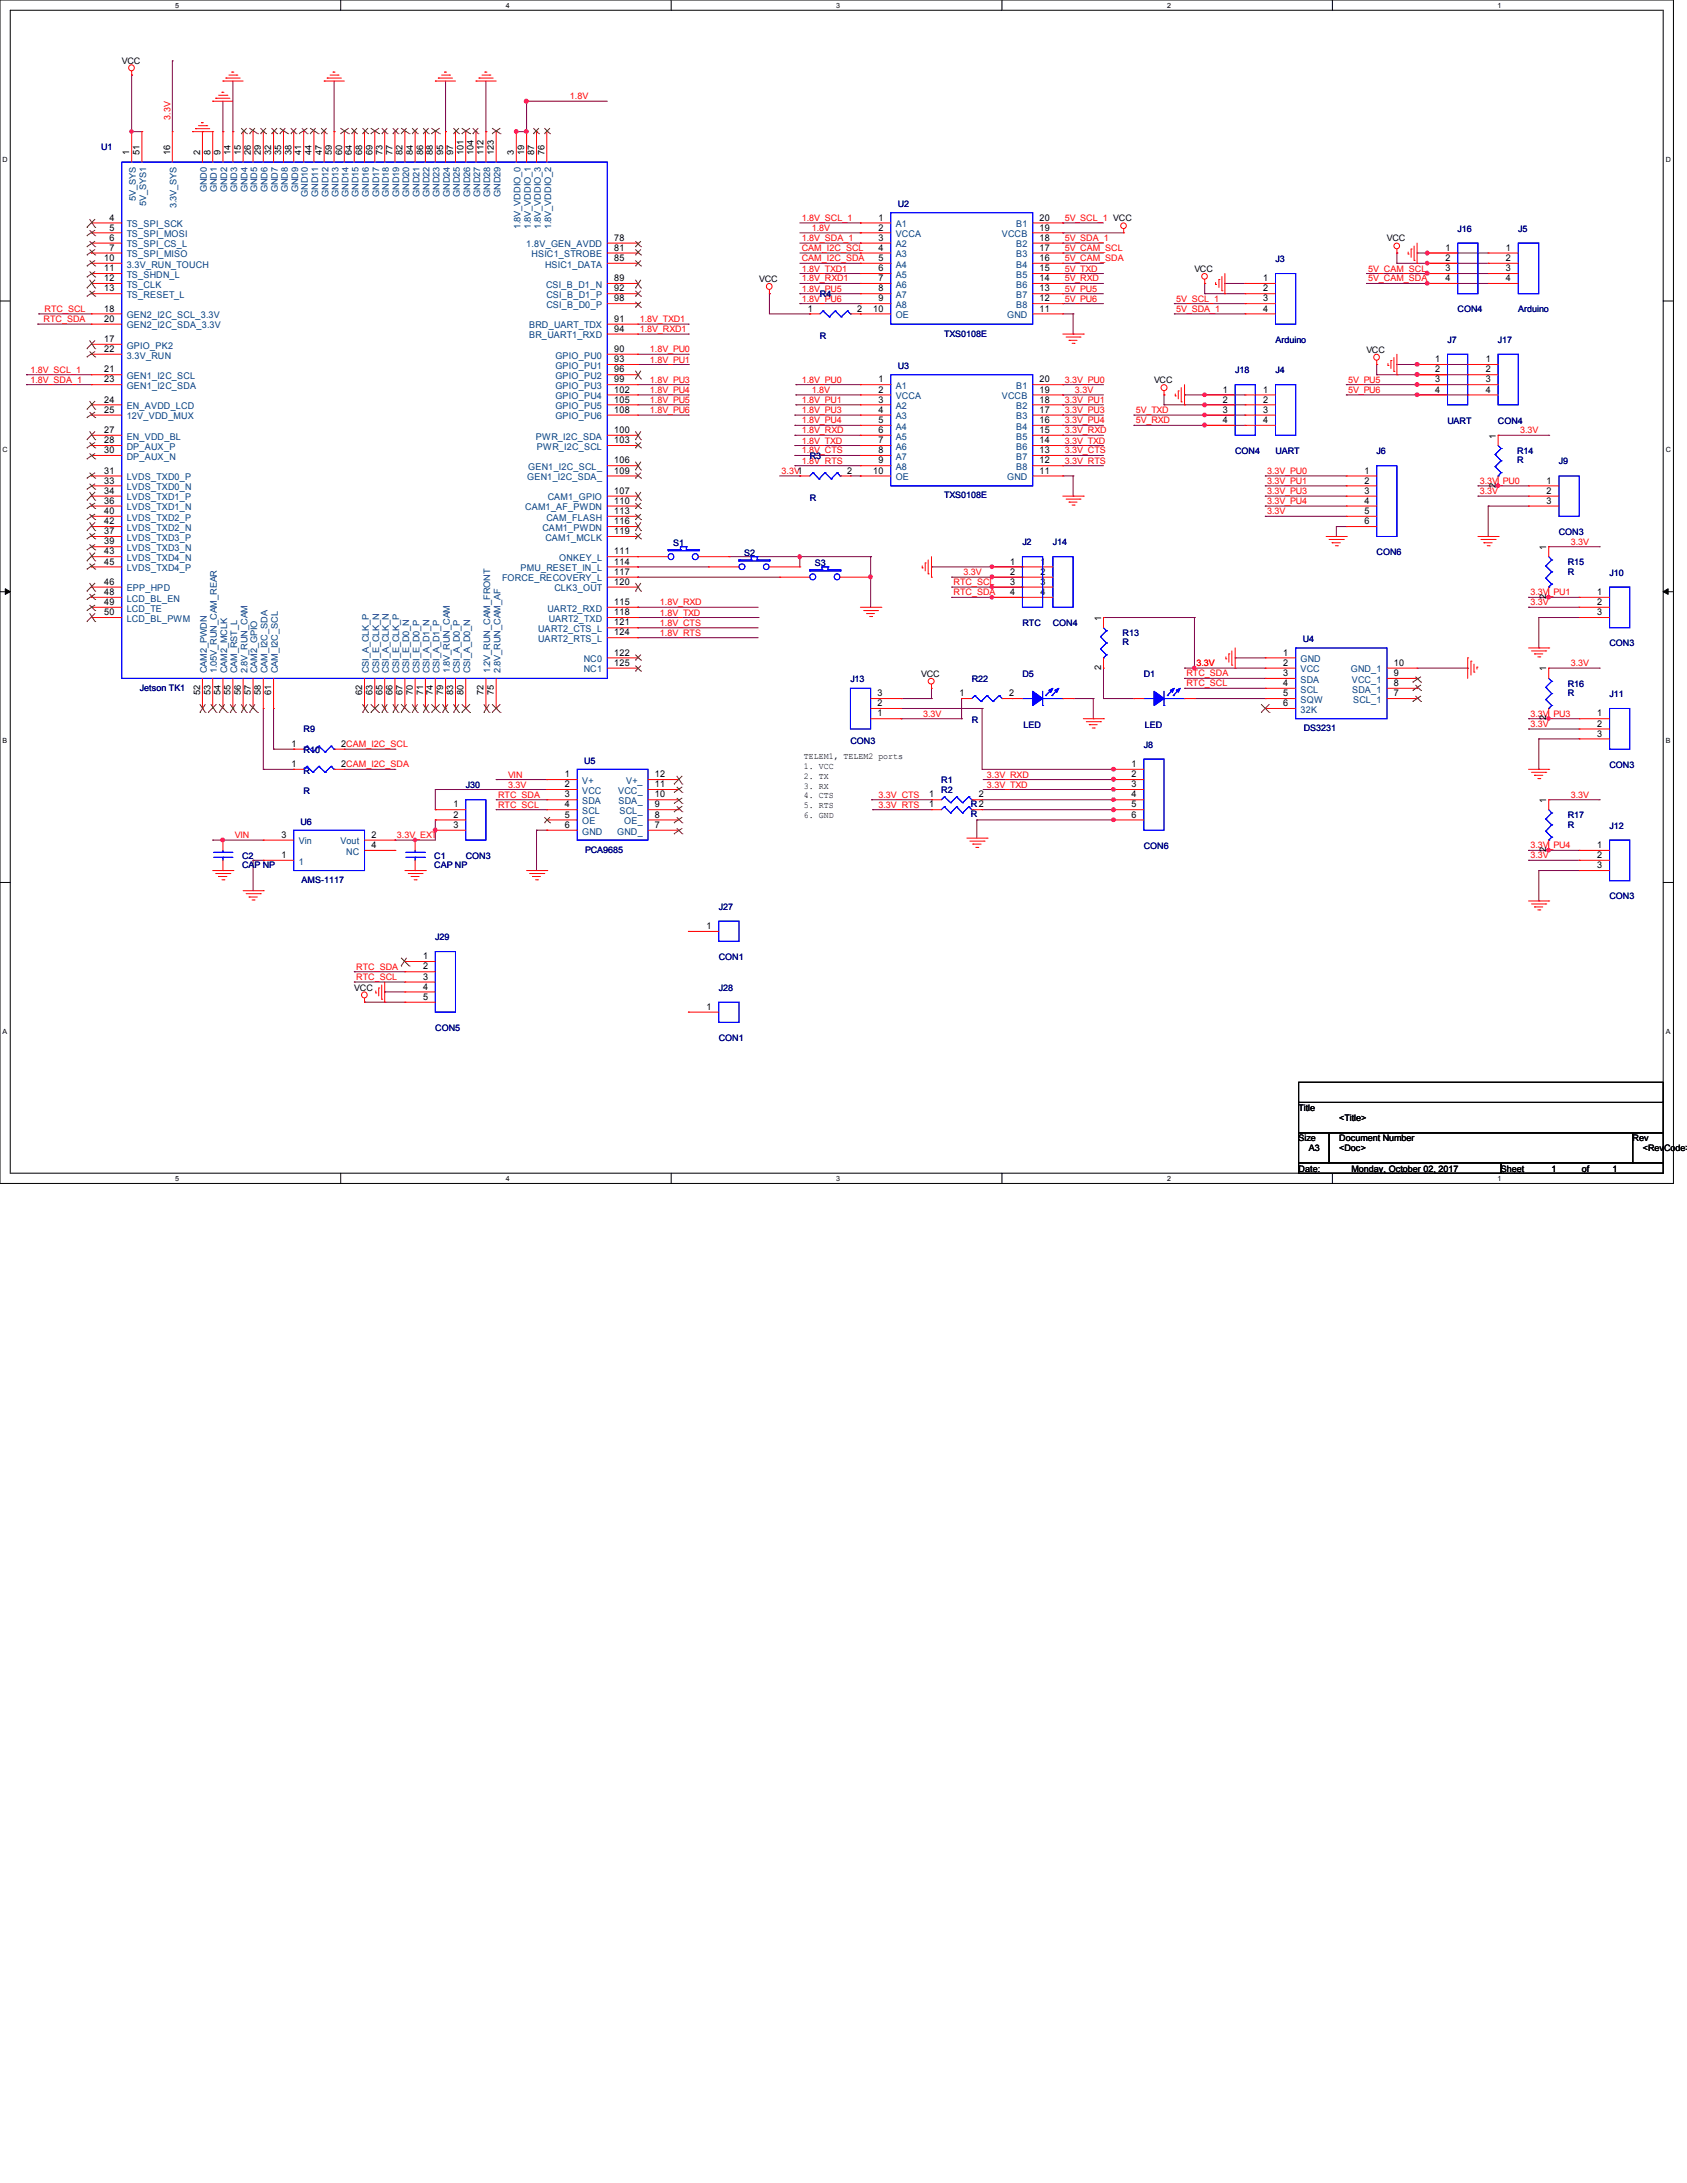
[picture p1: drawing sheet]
<svg xmlns="http://www.w3.org/2000/svg" width="216mm" height="279mm" viewBox="0 0 216 279" stroke-linecap="round" stroke-linejoin="round" font-family="sans-serif">
<defs><g id="words">
<text font-size="1.2" fill="#f00" x="21.8" y="15.3" transform="rotate(-90 21.8 15.3)">3.3V</text>
<g font-size="1.2">
<text x="16.6" y="19.9" transform="rotate(-90 16.6 19.9)">1</text>
<text x="17.9" y="19.9" transform="rotate(-90 17.9 19.9)">51</text>
<text x="21.8" y="19.9" transform="rotate(-90 21.8 19.9)">16</text>
<text x="25.6" y="19.9" transform="rotate(-90 25.6 19.9)">2</text>
<text x="26.9" y="19.9" transform="rotate(-90 26.9 19.9)">8</text>
<text x="28.2" y="19.9" transform="rotate(-90 28.2 19.9)">9</text>
<text x="29.5" y="19.9" transform="rotate(-90 29.5 19.9)">14</text>
<text x="30.8" y="19.9" transform="rotate(-90 30.8 19.9)">15</text>
<text x="32.1" y="19.9" transform="rotate(-90 32.1 19.9)">26</text>
<text x="33.4" y="19.9" transform="rotate(-90 33.4 19.9)">29</text>
<text x="34.7" y="19.9" transform="rotate(-90 34.7 19.9)">32</text>
<text x="36" y="19.9" transform="rotate(-90 36 19.9)">35</text>
<text x="37.3" y="19.9" transform="rotate(-90 37.3 19.9)">38</text>
<text x="38.6" y="19.9" transform="rotate(-90 38.6 19.9)">41</text>
<text x="39.9" y="19.9" transform="rotate(-90 39.9 19.9)">44</text>
<text x="41.2" y="19.9" transform="rotate(-90 41.2 19.9)">47</text>
<text x="42.5" y="19.9" transform="rotate(-90 42.5 19.9)">59</text>
<text x="43.8" y="19.9" transform="rotate(-90 43.8 19.9)">60</text>
<text x="45" y="19.9" transform="rotate(-90 45 19.9)">64</text>
<text x="46.4" y="19.9" transform="rotate(-90 46.4 19.9)">68</text>
<text x="47.7" y="19.9" transform="rotate(-90 47.7 19.9)">69</text>
<text x="48.9" y="19.9" transform="rotate(-90 48.9 19.9)">73</text>
<text x="50.2" y="19.9" transform="rotate(-90 50.2 19.9)">77</text>
<text x="51.5" y="19.9" transform="rotate(-90 51.5 19.9)">82</text>
<text x="52.8" y="19.9" transform="rotate(-90 52.8 19.9)">84</text>
<text x="54.1" y="19.9" transform="rotate(-90 54.1 19.9)">86</text>
<text x="55.4" y="19.9" transform="rotate(-90 55.4 19.9)">88</text>
<text x="56.7" y="19.9" transform="rotate(-90 56.7 19.9)">95</text>
<text x="58" y="19.9" transform="rotate(-90 58 19.9)">97</text>
<text x="59.3" y="19.9" transform="rotate(-90 59.3 19.9)">101</text>
<text x="60.6" y="19.9" transform="rotate(-90 60.6 19.9)">104</text>
<text x="61.9" y="19.9" transform="rotate(-90 61.9 19.9)">112</text>
<text x="63.2" y="19.9" transform="rotate(-90 63.2 19.9)">123</text>
<text x="65.8" y="19.9" transform="rotate(-90 65.8 19.9)">3</text>
<text x="67.1" y="19.9" transform="rotate(-90 67.1 19.9)">19</text>
<text x="68.4" y="19.9" transform="rotate(-90 68.4 19.9)">87</text>
<text x="69.7" y="19.9" transform="rotate(-90 69.7 19.9)">76</text>
<text x="14" y="28.2">4</text>
<text x="14" y="29.5">5</text>
<text x="112.4" y="28.2">1</text>
<text x="112.4" y="29.5">2</text>
<text x="133" y="29.5">19</text>
<text x="133" y="28.2">20</text>
<text x="13.3" y="33.4">10</text>
<text x="13.3" y="34.7">11</text>
<text x="13.3" y="36">12</text>
<text x="14" y="30.8">6</text>
<text x="14" y="32.1">7</text>
<text x="78.6" y="30.8">78</text>
<text x="78.6" y="32.1">81</text>
<text x="78.6" y="33.4">85</text>
<text x="78.6" y="36">89</text>
<text x="112.4" y="30.8">3</text>
<text x="112.4" y="32.1">4</text>
<text x="112.4" y="33.4">5</text>
<text x="112.4" y="34.7">6</text>
<text x="112.4" y="36">7</text>
<text x="133" y="36">14</text>
<text x="133" y="34.7">15</text>
<text x="133" y="33.4">16</text>
<text x="133" y="32.1">17</text>
<text x="133" y="30.8">18</text>
<text x="161.7" y="36">1</text>
<text x="185" y="32.1">1</text>
<text x="185" y="33.4">2</text>
<text x="185" y="34.7">3</text>
<text x="185" y="36">4</text>
<text x="192.7" y="32.1">1</text>
<text x="192.7" y="33.4">2</text>
<text x="192.7" y="34.7">3</text>
<text x="192.7" y="36">4</text>
<text x="13.3" y="37.3">13</text>
<text x="13.3" y="39.9">18</text>
<text x="13.3" y="41.2">20</text>
<text x="78.6" y="41.2">91</text>
<text x="78.6" y="37.3">92</text>
<text x="78.6" y="38.6">98</text>
<text x="103.4" y="39.9">1</text>
<text x="109.7" y="39.9">2</text>
<text x="111.7" y="39.9">10</text>
<text x="112.4" y="37.3">8</text>
<text x="112.4" y="38.6">9</text>
<text x="133" y="39.9">11</text>
<text x="133" y="38.6">12</text>
<text x="133" y="37.3">13</text>
<text x="161.7" y="37.3">2</text>
<text x="161.7" y="38.6">3</text>
<text x="161.7" y="39.9">4</text>
<text x="13.3" y="43.8">17</text>
<text x="13.3" y="47.7">21</text>
<text x="13.3" y="45">22</text>
<text x="78.6" y="45">90</text>
<text x="78.6" y="46.4">93</text>
<text x="78.6" y="42.5">94</text>
<text x="78.6" y="47.7">96</text>
<text x="183.7" y="46.4">1</text>
<text x="183.7" y="47.7">2</text>
<text x="190.1" y="46.4">1</text>
<text x="190.1" y="47.7">2</text>
<text x="13.3" y="48.9">23</text>
<text x="13.3" y="51.5">24</text>
<text x="13.3" y="52.8">25</text>
<text x="78.6" y="48.9">99</text>
<text x="78.6" y="50.3">102</text>
<text x="78.6" y="51.5">105</text>
<text x="78.6" y="52.8">108</text>
<text x="112.4" y="48.9">1</text>
<text x="112.4" y="50.3">2</text>
<text x="112.4" y="51.5">3</text>
<text x="112.4" y="52.8">4</text>
<text x="133" y="52.8">17</text>
<text x="133" y="51.5">18</text>
<text x="133" y="50.3">19</text>
<text x="133" y="48.9">20</text>
<text x="156.5" y="50.3">1</text>
<text x="156.5" y="51.5">2</text>
<text x="156.5" y="52.8">3</text>
<text x="161.7" y="50.3">1</text>
<text x="161.7" y="51.5">2</text>
<text x="161.7" y="52.8">3</text>
<text x="183.7" y="48.9">3</text>
<text x="183.7" y="50.3">4</text>
<text x="190.1" y="48.9">3</text>
<text x="190.1" y="50.3">4</text>
<text x="13.3" y="55.4">27</text>
<text x="13.3" y="56.7">28</text>
<text x="13.3" y="58">30</text>
<text x="78.6" y="55.4">100</text>
<text x="78.6" y="56.7">103</text>
<text x="78.6" y="59.3">106</text>
<text x="112.4" y="54.1">5</text>
<text x="112.4" y="55.4">6</text>
<text x="112.4" y="56.7">7</text>
<text x="112.4" y="58">8</text>
<text x="112.4" y="59.3">9</text>
<text x="133" y="59.3">12</text>
<text x="133" y="58">13</text>
<text x="133" y="56.7">14</text>
<text x="133" y="55.4">15</text>
<text x="133" y="54.1">16</text>
<text x="156.5" y="54.1">4</text>
<text x="161.7" y="54.1">4</text>
<text x="191.4" y="56.1" transform="rotate(-90 191.4 56.1)">1</text>
<text x="13.3" y="60.6">31</text>
<text x="13.3" y="61.9">33</text>
<text x="13.3" y="63.2">34</text>
<text x="13.3" y="64.5">36</text>
<text x="13.3" y="65.8">40</text>
<text x="78.6" y="63.2">107</text>
<text x="78.6" y="60.6">109</text>
<text x="78.6" y="64.5">110</text>
<text x="78.6" y="65.8">113</text>
<text x="108.4" y="60.6">2</text>
<text x="111.7" y="60.6">10</text>
<text x="133" y="60.6">11</text>
<text x="174.6" y="60.6">1</text>
<text x="174.6" y="61.9">2</text>
<text x="174.6" y="63.2">3</text>
<text x="174.6" y="64.5">4</text>
<text x="174.6" y="65.8">5</text>
<text x="191.4" y="62.4" transform="rotate(-90 191.4 62.4)">2</text>
<text x="197.9" y="61.9">1</text>
<text x="197.9" y="63.2">2</text>
<text x="197.9" y="64.5">3</text>
<text x="13.3" y="68.4">37</text>
<text x="13.3" y="69.7">39</text>
<text x="13.3" y="67.1">42</text>
<text x="13.3" y="71">43</text>
<text x="78.6" y="71">111</text>
<text x="78.6" y="67.1">116</text>
<text x="78.6" y="68.4">119</text>
<text x="174.6" y="67.1">6</text>
<text x="197.9" y="70.4" transform="rotate(-90 197.9 70.4)">1</text>
<text x="13.3" y="72.3">45</text>
<text x="13.3" y="74.8">46</text>
<text x="13.3" y="76.2">48</text>
<text x="13.3" y="77.4">49</text>
<text x="78.6" y="72.3">114</text>
<text x="78.6" y="77.4">115</text>
<text x="78.6" y="73.6">117</text>
<text x="78.6" y="74.8">120</text>
<text x="129.3" y="72.3">1</text>
<text x="129.3" y="73.6">2</text>
<text x="129.3" y="74.8">3</text>
<text x="129.3" y="76.2">4</text>
<text x="133.2" y="72.3">1</text>
<text x="133.2" y="73.6">2</text>
<text x="133.2" y="74.8">3</text>
<text x="133.2" y="76.2">4</text>
<text x="197.9" y="76.7" transform="rotate(-90 197.9 76.7)">2</text>
<text x="204.4" y="76.2">1</text>
<text x="204.4" y="77.4">2</text>
<text x="13.3" y="78.7">50</text>
<text x="78.6" y="78.7">118</text>
<text x="78.6" y="80.1">121</text>
<text x="78.6" y="83.9">122</text>
<text x="78.6" y="81.3">124</text>
<text x="140.9" y="79.5" transform="rotate(-90 140.9 79.5)">1</text>
<text x="164.2" y="83.9">1</text>
<text x="204.4" y="78.7">3</text>
<text x="25.6" y="89" transform="rotate(-90 25.6 89)">52</text>
<text x="26.9" y="89" transform="rotate(-90 26.9 89)">53</text>
<text x="28.2" y="89" transform="rotate(-90 28.2 89)">54</text>
<text x="29.5" y="89" transform="rotate(-90 29.5 89)">55</text>
<text x="30.8" y="89" transform="rotate(-90 30.8 89)">56</text>
<text x="32.1" y="89" transform="rotate(-90 32.1 89)">57</text>
<text x="33.4" y="89" transform="rotate(-90 33.4 89)">58</text>
<text x="34.7" y="89" transform="rotate(-90 34.7 89)">61</text>
<text x="46.4" y="89" transform="rotate(-90 46.4 89)">62</text>
<text x="47.7" y="89" transform="rotate(-90 47.7 89)">63</text>
<text x="48.9" y="89" transform="rotate(-90 48.9 89)">65</text>
<text x="50.2" y="89" transform="rotate(-90 50.2 89)">66</text>
<text x="51.5" y="89" transform="rotate(-90 51.5 89)">67</text>
<text x="52.8" y="89" transform="rotate(-90 52.8 89)">70</text>
<text x="54.1" y="89" transform="rotate(-90 54.1 89)">71</text>
<text x="55.4" y="89" transform="rotate(-90 55.4 89)">74</text>
<text x="56.7" y="89" transform="rotate(-90 56.7 89)">79</text>
<text x="58" y="89" transform="rotate(-90 58 89)">83</text>
<text x="59.3" y="89" transform="rotate(-90 59.3 89)">80</text>
<text x="61.9" y="89" transform="rotate(-90 61.9 89)">72</text>
<text x="63.2" y="89" transform="rotate(-90 63.2 89)">75</text>
<text x="78.6" y="85.2">125</text>
<text x="112.3" y="89.1">3</text>
<text x="122.8" y="89.1">1</text>
<text x="129.1" y="89.1">2</text>
<text x="140.9" y="85.7" transform="rotate(-90 140.9 85.7)">2</text>
<text x="164.2" y="85.2">2</text>
<text x="164.2" y="86.5">3</text>
<text x="164.2" y="87.8">4</text>
<text x="164.2" y="89.1">5</text>
<text x="178.4" y="89.1">7</text>
<text x="178.4" y="87.8">8</text>
<text x="178.4" y="86.5">9</text>
<text x="178.4" y="85.2">10</text>
<text x="197.9" y="85.9" transform="rotate(-90 197.9 85.9)">1</text>
<text x="37.3" y="95.6">1</text>
<text x="43.6" y="95.6">2CAM_I2C_SCL</text>
<text x="112.3" y="91.7">1</text>
<text x="112.3" y="90.4">2</text>
<text x="164.2" y="90.4">6</text>
<text x="197.9" y="92.2" transform="rotate(-90 197.9 92.2)">2</text>
<text x="204.4" y="91.7">1</text>
<text x="204.4" y="93">2</text>
<text x="204.4" y="94.3">3</text>
<text x="37.3" y="98.2">1</text>
<text x="43.6" y="98.2">2CAM_I2C_SDA</text>
<text x="72.3" y="99.5">1</text>
<text x="72.3" y="100.8">2</text>
<text x="83.8" y="100.8">11</text>
<text x="83.8" y="99.5">12</text>
<text x="144.8" y="98.2">1</text>
<text x="144.8" y="99.5">2</text>
<text x="144.8" y="100.8">3</text>
<text x="36" y="107.2">3</text>
<text x="47.5" y="107.2">2</text>
<text x="58" y="103.3">1</text>
<text x="58" y="104.6">2</text>
<text x="58" y="106">3</text>
<text x="72.3" y="102.1">3</text>
<text x="72.3" y="103.3">4</text>
<text x="72.3" y="104.6">5</text>
<text x="72.3" y="106">6</text>
<text x="83.8" y="106">7</text>
<text x="83.8" y="104.6">8</text>
<text x="83.8" y="103.3">9</text>
<text x="83.8" y="102.1">10</text>
<text x="118.9" y="102.1">1</text>
<text x="118.9" y="103.3">1</text>
<text x="125.3" y="102.1">2</text>
<text x="144.8" y="102.1">4</text>
<text x="144.8" y="103.3">5</text>
<text x="144.8" y="104.6">6</text>
<text x="197.9" y="102.7" transform="rotate(-90 197.9 102.7)">1</text>
<text x="36" y="109.8">1</text>
<text x="47.5" y="108.5">4</text>
<text x="197.9" y="109.1" transform="rotate(-90 197.9 109.1)">2</text>
<text x="204.4" y="108.5">1</text>
<text x="204.4" y="109.8">2</text>
<text x="204.4" y="111.1">3</text>
<text x="90.4" y="118.9">1</text>
<text x="54.1" y="122.8">1</text>
<text x="54.1" y="124.1">2</text>
<text x="54.1" y="125.4">3</text>
<text x="54.1" y="126.7">4</text>
<text x="54.1" y="128">5</text>
<text x="90.4" y="129.2">1</text>
</g>
<g font-size="1.2" fill="#004080">
<text x="16.2" y="29.1">TS_SPI_SCK</text>
<text x="17.4" y="25.7" transform="rotate(-90 17.4 25.7)">5V_SYS</text>
<text x="18.7" y="26.3" transform="rotate(-90 18.7 26.3)">5V_SYS1</text>
<text x="22.6" y="26.7" transform="rotate(-90 22.6 26.7)">3.3V_SYS</text>
<text x="26.5" y="24.6" transform="rotate(-90 26.5 24.6)">GND0</text>
<text x="27.8" y="24.6" transform="rotate(-90 27.8 24.6)">GND1</text>
<text x="29.1" y="24.6" transform="rotate(-90 29.1 24.6)">GND2</text>
<text x="30.4" y="24.6" transform="rotate(-90 30.4 24.6)">GND3</text>
<text x="31.7" y="24.6" transform="rotate(-90 31.7 24.6)">GND4</text>
<text x="32.9" y="24.6" transform="rotate(-90 32.9 24.6)">GND5</text>
<text x="34.2" y="24.6" transform="rotate(-90 34.2 24.6)">GND6</text>
<text x="35.6" y="24.6" transform="rotate(-90 35.6 24.6)">GND7</text>
<text x="36.8" y="24.6" transform="rotate(-90 36.8 24.6)">GND8</text>
<text x="38.1" y="24.6" transform="rotate(-90 38.1 24.6)">GND9</text>
<text x="39.4" y="25.2" transform="rotate(-90 39.4 25.2)">GND10</text>
<text x="40.7" y="25.2" transform="rotate(-90 40.7 25.2)">GND11</text>
<text x="42" y="25.2" transform="rotate(-90 42 25.2)">GND12</text>
<text x="43.3" y="25.2" transform="rotate(-90 43.3 25.2)">GND13</text>
<text x="44.6" y="25.2" transform="rotate(-90 44.6 25.2)">GND14</text>
<text x="45.9" y="25.2" transform="rotate(-90 45.9 25.2)">GND15</text>
<text x="47.2" y="25.2" transform="rotate(-90 47.2 25.2)">GND16</text>
<text x="48.5" y="25.2" transform="rotate(-90 48.5 25.2)">GND17</text>
<text x="49.8" y="25.2" transform="rotate(-90 49.8 25.2)">GND18</text>
<text x="51.1" y="25.2" transform="rotate(-90 51.1 25.2)">GND19</text>
<text x="52.4" y="25.2" transform="rotate(-90 52.4 25.2)">GND20</text>
<text x="53.7" y="25.2" transform="rotate(-90 53.7 25.2)">GND21</text>
<text x="55" y="25.2" transform="rotate(-90 55 25.2)">GND22</text>
<text x="56.3" y="25.2" transform="rotate(-90 56.3 25.2)">GND23</text>
<text x="57.6" y="25.2" transform="rotate(-90 57.6 25.2)">GND24</text>
<text x="58.8" y="25.2" transform="rotate(-90 58.8 25.2)">GND25</text>
<text x="60.2" y="25.2" transform="rotate(-90 60.2 25.2)">GND26</text>
<text x="61.5" y="25.2" transform="rotate(-90 61.5 25.2)">GND27</text>
<text x="62.7" y="25.2" transform="rotate(-90 62.7 25.2)">GND28</text>
<text x="64" y="25.2" transform="rotate(-90 64 25.2)">GND29</text>
<text x="66.6" y="29.3" transform="rotate(-90 66.6 29.3)">1.8V_VDDIO_0</text>
<text x="67.9" y="29.3" transform="rotate(-90 67.9 29.3)">1.8V_VDDIO_1</text>
<text x="69.2" y="29.3" transform="rotate(-90 69.2 29.3)">1.8V_VDDIO_3</text>
<text x="70.5" y="29.3" transform="rotate(-90 70.5 29.3)">1.8V_VDDIO_2</text>
<text x="114.6" y="29.1">A1</text>
<text x="130" y="29.1">B1</text>
<text x="16.2" y="30.4">TS_SPI_MOSI</text>
<text x="16.2" y="31.7">TS_SPI_CS_L</text>
<text x="16.2" y="32.9">TS_SPI_MISO</text>
<text x="16.2" y="34.2">3.3V_RUN_TOUCH</text>
<text x="16.2" y="35.6">TS_SHDN_L</text>
<text x="67.3" y="31.7">1.8V_GEN_AVDD</text>
<text x="68" y="32.9">HSIC1_STROBE</text>
<text x="69.8" y="34.2">HSIC1_DATA</text>
<text x="114.6" y="30.4">VCCA</text>
<text x="114.6" y="31.7">A2</text>
<text x="114.6" y="32.9">A3</text>
<text x="114.6" y="34.2">A4</text>
<text x="114.6" y="35.6">A5</text>
<text x="128.2" y="30.4">VCCB</text>
<text x="130" y="35.6">B5</text>
<text x="130" y="34.2">B4</text>
<text x="130" y="32.9">B3</text>
<text x="130" y="31.7">B2</text>
<text x="16.2" y="36.8">TS_CLK</text>
<text x="16.2" y="38.1">TS_RESET_L</text>
<text x="16.2" y="40.7">GEN2_I2C_SCL_3.3V</text>
<text x="69.9" y="36.8">CSI_B_D1_N</text>
<text x="69.9" y="38.1">CSI_B_D1_P</text>
<text x="69.9" y="39.4">CSI_B_D0_P</text>
<text x="114.6" y="36.8">A6</text>
<text x="114.6" y="38.1">A7</text>
<text x="114.6" y="39.4">A8</text>
<text x="114.6" y="40.7">OE</text>
<text x="128.9" y="40.7">GND</text>
<text x="130" y="39.4">B8</text>
<text x="130" y="38.1">B7</text>
<text x="130" y="36.8">B6</text>
<text x="16.2" y="44.6">GPIO_PK2</text>
<text x="16.2" y="42">GEN2_I2C_SDA_3.3V</text>
<text x="16.2" y="45.9">3.3V_RUN</text>
<text x="67.7" y="42">BRD_UART_TDX</text>
<text x="67.7" y="43.3">BR_UART1_RXD</text>
<text x="71.1" y="45.9">GPIO_PU0</text>
<text x="71.1" y="47.2">GPIO_PU1</text>
<text x="16.2" y="48.5">GEN1_I2C_SCL</text>
<text x="16.2" y="49.8">GEN1_I2C_SDA</text>
<text x="16.2" y="52.4">EN_AVDD_LCD</text>
<text x="16.2" y="53.7">12V_VDD_MUX</text>
<text x="71.1" y="48.5">GPIO_PU2</text>
<text x="71.1" y="49.8">GPIO_PU3</text>
<text x="71.1" y="51.1">GPIO_PU4</text>
<text x="71.1" y="52.4">GPIO_PU5</text>
<text x="71.1" y="53.7">GPIO_PU6</text>
<text x="114.6" y="49.8">A1</text>
<text x="114.6" y="51.1">VCCA</text>
<text x="114.6" y="52.4">A2</text>
<text x="114.6" y="53.7">A3</text>
<text x="128.2" y="51.1">VCCB</text>
<text x="130" y="53.7">B3</text>
<text x="130" y="52.4">B2</text>
<text x="130" y="49.8">B1</text>
<text x="16.2" y="56.3">EN_VDD_BL</text>
<text x="16.2" y="57.6">DP_AUX_P</text>
<text x="16.2" y="58.8">DP_AUX_N</text>
<text x="68.6" y="56.3">PWR_I2C_SDA</text>
<text x="68.7" y="57.6">PWR_I2C_SCL</text>
<text x="114.6" y="55">A4</text>
<text x="114.6" y="56.3">A5</text>
<text x="114.6" y="57.6">A6</text>
<text x="114.6" y="58.8">A7</text>
<text x="130" y="58.8">B7</text>
<text x="130" y="57.6">B6</text>
<text x="130" y="56.3">B5</text>
<text x="130" y="55">B4</text>
<text x="16.2" y="61.5">LVDS_TXD0_P</text>
<text x="16.2" y="62.7">LVDS_TXD0_N</text>
<text x="16.2" y="64">LVDS_TXD1_P</text>
<text x="16.2" y="65.3">LVDS_TXD1_N</text>
<text x="67.2" y="65.3">CAM1_AF_PWDN</text>
<text x="67.5" y="61.5">GEN1_I2C_SDA_</text>
<text x="67.6" y="60.2">GEN1_I2C_SCL_</text>
<text x="70.1" y="64">CAM1_GPIO</text>
<text x="114.6" y="60.2">A8</text>
<text x="114.6" y="61.5">OE</text>
<text x="128.9" y="61.5">GND</text>
<text x="130" y="60.2">B8</text>
<text x="16.2" y="69.2">LVDS_TXD3_P</text>
<text x="16.2" y="70.5">LVDS_TXD3_N</text>
<text x="16.2" y="66.6">LVDS_TXD2_P</text>
<text x="16.2" y="67.9">LVDS_TXD2_N</text>
<text x="16.2" y="71.8">LVDS_TXD4_N</text>
<text x="69.4" y="67.9">CAM1_PWDN</text>
<text x="69.8" y="69.2">CAM1_MCLK</text>
<text x="69.9" y="66.6">CAM_FLASH</text>
<text x="71.6" y="71.8">ONKEY_L</text>
<text x="16.2" y="73.1">LVDS_TXD4_P</text>
<text x="16.2" y="75.7">EPP_HPD</text>
<text x="16.2" y="77">LCD_BL_EN</text>
<text x="64.3" y="74.4">FORCE_RECOVERY_L</text>
<text x="66.6" y="73.1">PMU_RESET_IN_L</text>
<text x="70.9" y="75.7">CLK3_OUT</text>
<text x="16.2" y="78.3">LCD_TE</text>
<text x="16.2" y="79.6">LCD_BL_PWM</text>
<text x="68.9" y="80.9">UART2_CTS_L</text>
<text x="68.9" y="82.2">UART2_RTS_L</text>
<text x="70.1" y="78.3">UART2_RXD</text>
<text x="70.2" y="79.6">UART2_TXD</text>
<text x="26.5" y="86.2" transform="rotate(-90 26.5 86.2)">CAM2_PWDN</text>
<text x="27.8" y="86.2" transform="rotate(-90 27.8 86.2)">1.05V_RUN_CAM_REAR</text>
<text x="29.1" y="86.2" transform="rotate(-90 29.1 86.2)">CAM2_MCLK</text>
<text x="30.4" y="86.2" transform="rotate(-90 30.4 86.2)">CAM_RST_L</text>
<text x="31.7" y="86.2" transform="rotate(-90 31.7 86.2)">2.8V_RUN_CAM</text>
<text x="32.9" y="86.2" transform="rotate(-90 32.9 86.2)">CAM2_GPIO</text>
<text x="34.2" y="86.2" transform="rotate(-90 34.2 86.2)">CAM_I2C_SDA</text>
<text x="35.6" y="86.2" transform="rotate(-90 35.6 86.2)">CAM_I2C_SCL</text>
<text x="47.2" y="86.2" transform="rotate(-90 47.2 86.2)">CSI_A_CLK_P</text>
<text x="48.5" y="86.2" transform="rotate(-90 48.5 86.2)">CSI_E_CLK_N</text>
<text x="49.8" y="86.2" transform="rotate(-90 49.8 86.2)">CSI_A_CLK_N</text>
<text x="51.1" y="86.2" transform="rotate(-90 51.1 86.2)">CSI_E_CLK_P</text>
<text x="52.4" y="86.2" transform="rotate(-90 52.4 86.2)">CSI_E_D0_N</text>
<text x="53.7" y="86.2" transform="rotate(-90 53.7 86.2)">CSI_E_D0_P</text>
<text x="55" y="86.2" transform="rotate(-90 55 86.2)">CSI_A_D1_N</text>
<text x="56.3" y="86.2" transform="rotate(-90 56.3 86.2)">CSI_A_D1_P</text>
<text x="57.6" y="86.2" transform="rotate(-90 57.6 86.2)">1.8V_RUN_CAM</text>
<text x="58.8" y="86.2" transform="rotate(-90 58.8 86.2)">CSI_A_D0_P</text>
<text x="60.2" y="86.2" transform="rotate(-90 60.2 86.2)">CSI_A_D0_N</text>
<text x="62.7" y="86.2" transform="rotate(-90 62.7 86.2)">1.2V_RUN_CAM_FRONT</text>
<text x="64" y="86.2" transform="rotate(-90 64 86.2)">2.8V_RUN_CAM_AF</text>
<text x="74.7" y="84.8">NC0</text>
<text x="74.7" y="86.1">NC1</text>
<text x="166.4" y="84.8">GND</text>
<text x="166.4" y="86.1">VCC</text>
<text x="166.4" y="87.4">SDA</text>
<text x="166.4" y="88.6">SCL</text>
<text x="166.4" y="90">SQW</text>
<text x="172.9" y="86.1">GND_1</text>
<text x="173" y="87.4">VCC_1</text>
<text x="173" y="88.6">SDA_1</text>
<text x="173.2" y="90">SCL_1</text>
<text x="166.4" y="91.2">32K</text>
<text x="74.5" y="100.3">V+</text>
<text x="74.5" y="101.6">VCC</text>
<text x="79.1" y="101.6">VCC_</text>
<text x="80.1" y="100.3">V+_</text>
<text x="74.5" y="102.9">SDA</text>
<text x="74.5" y="104.2">SCL</text>
<text x="74.5" y="105.5">OE</text>
<text x="74.5" y="106.8">GND</text>
<text x="79" y="106.8">GND_</text>
<text x="79.2" y="102.9">SDA_</text>
<text x="79.3" y="104.2">SCL_</text>
<text x="79.9" y="105.5">OE_</text>
<text x="38.2" y="110.7">1</text>
<text x="38.2" y="108.1">Vin</text>
<text x="43.6" y="108.1">Vout</text>
<text x="44.3" y="109.4">NC</text>
</g>
<g font-size="1.1">
<text x="15.6" y="8.1">VCC</text>
<text x="152.9" y="34.8">VCC</text>
<text x="177.5" y="30.9">VCC</text>
<text x="97.1" y="36.1">VCC</text>
<text x="174.9" y="45.2">VCC</text>
<text x="147.7" y="49.1">VCC</text>
<text x="117.9" y="86.6">VCC</text>
<text x="102.9" y="97.1">TELEM1, TELEM2 ports</text>
<text x="102.9" y="98.4">1. VCC</text>
<text x="102.9" y="99.7">2. TX</text>
<text x="102.9" y="100.9">3. RX</text>
<text x="102.9" y="102.2">4. CTS</text>
<text x="102.9" y="103.5">5. RTS</text>
<text x="102.9" y="104.7">6. GND</text>
<text x="45.3" y="126.8">VCC</text>
<text x="166.2" y="142.2">Title</text>
<text x="171.4" y="143.5">&lt;Title&gt;</text>
<text x="166.2" y="146.1">Size</text>
<text x="166.2" y="149.9">Date:</text>
<text x="167.5" y="147.4">A3</text>
<text x="171.4" y="146.1">Document Number</text>
<text x="171.4" y="147.4">&lt;Doc&gt;</text>
<text x="173" y="149.9">Monday, October 02, 2017</text>
<text x="192.1" y="149.9">Sheet</text>
<text x="198.6" y="149.9">1</text>
<text x="202.5" y="149.9">of</text>
<text x="206.4" y="149.9">1</text>
<text x="208.9" y="146.1">Rev</text>
<text x="210.2" y="147.4">&lt;RevCode&gt;</text>
</g>
<g font-size="1.1" fill="#f00">
<text x="72.9" y="12.7">1.8V</text>
<text x="102.6" y="28.3">1.8V_SCL_1</text>
<text x="103.9" y="29.5">1.8V</text>
<text x="136.3" y="28.3">5V_SCL_1 VCC</text>
<text x="102.6" y="33.4">CAM_I2C_SDA</text>
<text x="102.6" y="34.8">1.8V_TXD1</text>
<text x="102.6" y="32.1">CAM_I2C_SCL</text>
<text x="102.6" y="30.9">1.8V_SDA_1</text>
<text x="136.3" y="33.4">5V_CAM_SDA</text>
<text x="136.3" y="34.8">5V_TXD</text>
<text x="136.3" y="30.9">5V_SDA_1</text>
<text x="136.3" y="32.1">5V_CAM_SCL</text>
<text x="175.1" y="34.8">5V_CAM_SCL</text>
<text x="5.6" y="41.2">RTC_SDA</text>
<text x="5.7" y="39.9">RTC_SCL</text>
<text x="81.9" y="41.2">1.8V_TXD1</text>
<text x="102.6" y="37.3">1.8V_PU5</text>
<text x="102.6" y="36">1.8V_RXD1</text>
<text x="102.6" y="38.6">1.8V_PU6</text>
<text x="136.3" y="36">5V_RXD</text>
<text x="136.3" y="37.3">5V_PU5</text>
<text x="136.3" y="38.6">5V_PU6</text>
<text x="150.5" y="38.6">5V_SCL_1</text>
<text x="150.5" y="39.9">5V_SDA_1</text>
<text x="175.1" y="36">5V_CAM_SDA</text>
<text x="3.9" y="47.7">1.8V_SCL_1</text>
<text x="81.9" y="42.5">1.8V_RXD1</text>
<text x="83.2" y="45.1">1.8V_PU0</text>
<text x="83.2" y="46.4">1.8V_PU1</text>
<text x="3.9" y="49">1.8V_SDA_1</text>
<text x="83.2" y="49">1.8V_PU3</text>
<text x="83.2" y="50.3">1.8V_PU4</text>
<text x="83.2" y="51.6">1.8V_PU5</text>
<text x="83.2" y="52.9">1.8V_PU6</text>
<text x="102.6" y="49">1.8V_PU0</text>
<text x="102.6" y="51.6">1.8V_PU1</text>
<text x="102.6" y="52.9">1.8V_PU3</text>
<text x="103.9" y="50.3">1.8V</text>
<text x="136.3" y="49">3.3V_PU0</text>
<text x="136.3" y="51.6">3.3V_PU1</text>
<text x="136.3" y="52.9">3.3V_PU3</text>
<text x="137.6" y="50.3">3.3V</text>
<text x="145.4" y="52.9">5V_TXD</text>
<text x="172.5" y="50.3">5V_PU6</text>
<text x="172.5" y="49">5V_PU5</text>
<text x="102.6" y="54.2">1.8V_PU4</text>
<text x="102.6" y="55.5">1.8V_RXD</text>
<text x="102.6" y="56.8">1.8V_TXD</text>
<text x="102.6" y="58">1.8V_CTS</text>
<text x="102.6" y="59.4">1.8V_RTS</text>
<text x="136.3" y="54.2">3.3V_PU4</text>
<text x="136.3" y="55.5">3.3V_RXD</text>
<text x="136.3" y="58">3.3V_CTS</text>
<text x="136.3" y="59.4">3.3V_RTS</text>
<text x="136.3" y="56.8">3.3V_TXD</text>
<text x="145.4" y="54.2">5V_RXD</text>
<text x="194.5" y="55.5">3.3V</text>
<text x="100" y="60.7">3.3V1</text>
<text x="162.2" y="60.7">3.3V_PU0</text>
<text x="162.2" y="61.9">3.3V_PU1</text>
<text x="162.2" y="63.2">3.3V_PU3</text>
<text x="162.2" y="64.5">3.3V_PU4</text>
<text x="162.2" y="65.8">3.3V</text>
<text x="189.4" y="61.9">3.3V_PU0</text>
<text x="189.4" y="63.2">3.3V</text>
<text x="201" y="69.7">3.3V</text>
<text x="84.4" y="77.5">1.8V_RXD</text>
<text x="122" y="74.9">RTC_SCL</text>
<text x="122" y="76.2">RTC_SDA</text>
<text x="123.3" y="73.6">3.3V</text>
<text x="195.9" y="76.2">3.3V_PU1</text>
<text x="195.9" y="77.5">3.3V</text>
<text x="84.4" y="78.8">1.8V_TXD</text>
<text x="84.4" y="80.1">1.8V_CTS</text>
<text x="84.4" y="81.4">1.8V_RTS</text>
<text x="151.8" y="86.6">RTC_SDA</text>
<text x="151.8" y="87.8">RTC_SCL</text>
<text x="153.1" y="85.3">3.3V</text>
<text x="201" y="85.3">3.3V</text>
<text x="118.1" y="91.7">3.3V</text>
<text x="195.9" y="91.7">3.3V_PU3</text>
<text x="195.9" y="93">3.3V</text>
<text x="65" y="100.8">3.3V</text>
<text x="65" y="99.5">VIN</text>
<text x="126.3" y="99.5">3.3V_RXD</text>
<text x="126.3" y="100.8">3.3V_TXD</text>
<text x="30.1" y="107.3">VIN</text>
<text x="50.8" y="107.3">3.3V_EXT</text>
<text x="63.7" y="103.4">RTC_SCL</text>
<text x="63.7" y="102.1">RTC_SDA</text>
<text x="112.4" y="102.1">3.3V_CTS</text>
<text x="112.4" y="103.4">3.3V_RTS</text>
<text x="201" y="102.1">3.3V</text>
<text x="195.9" y="108.6">3.3V_PU4</text>
<text x="195.9" y="109.9">3.3V</text>
<text x="45.6" y="125.4">RTC_SCL</text>
<text x="45.6" y="124.1">RTC_SDA</text>
</g>
<g font-size="1.1" fill="#000080">
<text x="13" y="19.3">U1</text>
<text x="114.9" y="26.5">U2</text>
<text x="186.5" y="29.6">J16</text>
<text x="194.3" y="29.6">J5</text>
<text x="163.2" y="33.5">J3</text>
<text x="104.9" y="38.1">R4</text>
<text x="186.5" y="40">CON4</text>
<text x="194.3" y="40">Arduino</text>
<text x="104.9" y="43.3">R</text>
<text x="114.9" y="47.2">U3</text>
<text x="120.9" y="43.1">TXS0108E</text>
<text x="158.1" y="47.8">J18</text>
<text x="163.2" y="47.8">J4</text>
<text x="163.2" y="43.9">Arduino</text>
<text x="185.2" y="43.9">J7</text>
<text x="191.7" y="43.9">J17</text>
<text x="103.6" y="58.8">R3</text>
<text x="158.1" y="58.1">CON4</text>
<text x="163.2" y="58.1">UART</text>
<text x="176.2" y="58.1">J6</text>
<text x="185.2" y="54.2">UART</text>
<text x="191.7" y="54.2">CON4</text>
<text x="194.2" y="58.1">R14</text>
<text x="194.2" y="59.3">R</text>
<text x="199.5" y="59.4">J9</text>
<text x="103.6" y="64.1">R</text>
<text x="120.9" y="63.8">TXS0108E</text>
<text x="86.1" y="69.9">S1</text>
<text x="95.2" y="71.2">S2</text>
<text x="130.8" y="69.8">J2</text>
<text x="134.7" y="69.8">J14</text>
<text x="176.2" y="71.1">CON6</text>
<text x="199.5" y="68.5">CON3</text>
<text x="104.3" y="72.5">S3</text>
<text x="200.6" y="72.3">R15</text>
<text x="200.6" y="73.5">R</text>
<text x="206" y="73.7">J10</text>
<text x="130.8" y="80.1">RTC</text>
<text x="134.7" y="80.1">CON4</text>
<text x="143.7" y="81.4">R13</text>
<text x="143.7" y="82.6">R</text>
<text x="166.7" y="82.2">U4</text>
<text x="206" y="82.7">CON3</text>
<text x="17.9" y="88.4">Jetson TK1</text>
<text x="108.8" y="87.2">J13</text>
<text x="124.4" y="87.2">R22</text>
<text x="130.8" y="86.6">D5</text>
<text x="146.4" y="86.6">D1</text>
<text x="200.6" y="87.9">R16</text>
<text x="200.6" y="89.1">R</text>
<text x="206" y="89.2">J11</text>
<text x="38.9" y="93.7">R9</text>
<text x="108.8" y="95.2">CON3</text>
<text x="124.4" y="92.6">R</text>
<text x="131" y="93.2">LED</text>
<text x="146.4" y="95.7">J8</text>
<text x="146.5" y="93.2">LED</text>
<text x="166.9" y="93.6">DS3231</text>
<text x="38.9" y="99.1">R</text>
<text x="38.9" y="96.4">R10</text>
<text x="38.9" y="101.6">R</text>
<text x="59.6" y="100.9">J30</text>
<text x="74.8" y="97.7">U5</text>
<text x="120.5" y="100.2">R1</text>
<text x="120.5" y="101.5">R2</text>
<text x="206" y="98.3">CON3</text>
<text x="38.5" y="105.5">U6</text>
<text x="124.2" y="103.3">R2</text>
<text x="124.2" y="104.6">R</text>
<text x="200.6" y="104.7">R17</text>
<text x="200.6" y="105.9">R</text>
<text x="206" y="106">J12</text>
<text x="31" y="109.9">C2</text>
<text x="31" y="111.1">CAP NP</text>
<text x="38.6" y="113">AMS-1117</text>
<text x="55.6" y="109.9">C1</text>
<text x="55.6" y="111.1">CAP NP</text>
<text x="59.6" y="109.9">CON3</text>
<text x="74.9" y="109.1">PCA9685</text>
<text x="146.4" y="108.6">CON6</text>
<text x="92" y="116.4">J27</text>
<text x="206" y="115.1">CON3</text>
<text x="55.7" y="120.3">J29</text>
<text x="92" y="122.9">CON1</text>
<text x="55.7" y="132">CON5</text>
<text x="92" y="126.8">J28</text>
<text x="92" y="133.3">CON1</text>
</g>
<g font-size=".9">
<text x="22.4" y="1">5</text>
<text x="64.7" y="1">4</text>
<text x="107" y="1">3</text>
<text x="149.4" y="1">2</text>
<text x="191.6" y="1">1</text>
<text x=".3" y="20.7">D</text>
<text x="213.2" y="20.7">D</text>
<text x=".3" y="57.9">C</text>
<text x="213.2" y="57.9">C</text>
<text x=".3" y="95.1">B</text>
<text x="213.2" y="95.1">B</text>
<text x=".3" y="132.3">A</text>
<text x="213.2" y="132.3">A</text>
<text x="22.4" y="151.1">5</text>
<text x="64.7" y="151.1">4</text>
<text x="107" y="151.1">3</text>
<text x="149.4" y="151.1">2</text>
<text x="191.6" y="151.1">1</text>
</g>
</g></defs>
<path d="M0 0h214.2v151.5h-214.2zM1.3 1.3h211.6v148.9h-211.6z" fill="none" stroke="#000" stroke-width=".13"/>
<g fill="#fff">
<path d="M22.4 .2h.5v1h-.5z"/>
<path d="M22.4 150.3h.5v1h-.5z"/>
</g>
<path d="M43.6 0v1.3M43.6 150.2v1.3" fill="none" stroke="#000" stroke-width=".13"/>
<g fill="#fff">
<path d="M64.7 .2h.5v1h-.5z"/>
<path d="M64.7 150.3h.5v1h-.5z"/>
</g>
<path d="M85.9 0v1.3M85.9 150.2v1.3" fill="none" stroke="#000" stroke-width=".13"/>
<g fill="#fff">
<path d="M107 .2h.5v1h-.5z"/>
<path d="M107 150.3h.5v1h-.5z"/>
</g>
<path d="M128.2 0v1.3M128.2 150.2v1.3" fill="none" stroke="#000" stroke-width=".13"/>
<g fill="#fff">
<path d="M149.4 .2h.5v1h-.5z"/>
<path d="M149.4 150.3h.5v1h-.5z"/>
</g>
<path d="M170.5 0v1.3M170.5 150.2v1.3" fill="none" stroke="#000" stroke-width=".13"/>
<g fill="#fff">
<path d="M191.6 .2h.6v1h-.6z"/>
<path d="M191.6 150.3h.6v1h-.6z"/>
<path d="M.3 19.9h.7v1h-.7z"/>
<path d="M213.2 19.9h.6v1h-.6z"/>
<path d="M.3 57.1h.7v1h-.7z"/>
<path d="M213.2 57.1h.6v1h-.6z"/>
</g>
<path d="M0 38.5h1.3M212.9 38.5h1.3" fill="none" stroke="#000" stroke-width=".13"/>
<g fill="#fff">
<path d="M.3 94.3h.6v1h-.6z"/>
<path d="M213.2 94.3h.6v1h-.6z"/>
</g>
<path d="M0 75.7h1.3M212.9 75.7h1.3" fill="none" stroke="#000" stroke-width=".13"/>
<path d="M.7 75.4l.6 .3-.6 .4zM212.9 75.7l.6-.3v.7z" fill="#000" stroke="#000" stroke-width=".13"/>
<g fill="#fff">
<path d="M.3 131.5h.6v1h-.6z"/>
<path d="M213.2 131.5h.5v1h-.5z"/>
</g>
<path d="M0 112.9h1.3M212.9 112.9h1.3M166.2 138.5h46.7v2.6h-46.7zM166.2 141.1h46.7v3.9h-46.7zM166.2 145h3.9v3.8h-3.9zM166.2 148.8h25.9v1.4h-25.9zM170.1 145h38.9v3.8h-38.9zM192.1 148.8h20.8v1.4h-20.8zM209 145h3.9v3.8h-3.9z" fill="none" stroke="#000" stroke-width=".13"/>
<g fill="none" stroke="#800040" stroke-width=".13">
<path d="M16.8 9.6h.1M16.8 16.8h.1M16.8 16.8h1.4M16.8 9.6v7.2M22.1 7.8h.1M22.1 7.8v9M28.5 16.8h.1M28.5 13v3.8M29.8 16.8h.1M29.8 10.4v6.4M42.8 16.8h.1M42.8 10.4v6.4"/>
<path d="M57 16.8h.1M57 10.4v6.4M62.2 16.8h.1M62.2 10.4v6.4M66 16.8h.1M66.1 16.8h.1M67.4 13h.1M67.4 13v3.8h-1.4M67.4 13h10.3M98.5 37.6h.1M98.5 37.6v2.6h5.1M102.4 37.6h.1"/>
<path d="M102.4 38.9h.1M102.4 37.6h7.7M102.4 28.5h7.7M102.4 29.8h7.7M102.4 33.7h7.7M102.4 35h7.7M102.4 32.4h7.7M102.4 31.1h7.7M102.4 36.3h7.7M102.4 38.9h7.7M110.1 28.5h.1M110.1 29.8h.1"/>
<path d="M110.1 33.7h.1M110.1 35h.1M110.1 32.4h.1M110.1 31.1h.1M110.1 36.3h.1M136 28.5h.1M136 29.8h.1M136 33.7h.1M136 35h.1M136 36.3h.1M136 37.6h.1M136 38.9h.1"/>
<path d="M136 31.1h.1M136 32.4h.1M136 37.6h5.2M136 28.5h5.2M136 29.8h7.8M136 33.7h5.2M136 35h5.2M136 32.4h5.2M136 31.1h5.2M136 36.3h5.2M136 38.9h5.2M150.3 38.9h.1"/>
<path d="M150.3 38.9h9M154.2 37.6h.1M154.2 36.3h.1M154.2 37.6h5.1M154.2 36.3v1.3M156.8 36.3h.1M156.8 36.3h2.5M174.9 36.3h.1M174.9 35h.1M174.9 35h15.6M174.9 36.3h15.6M178.8 32.4h.1"/>
<path d="M178.8 33.7h.1M178.8 33.7h11.7M178.8 32.4v1.3M181.4 32.4h.1M181.4 32.4h9.1M182.7 32.4h.1M182.7 33.7h.1M182.7 35h.1M182.7 36.3h.1M3.4 48h.1M3.4 49.2h.1M3.4 48h8.3"/>
<path d="M3.4 49.2h8.3M4.8 41.5h.1M4.8 41.5h6.9M5 40.2h.1M5 40.2h6.7M81.6 41.5h6.5M81.6 49.2h6.5M81.6 50.5h6.5M81.6 51.8h6.5M81.6 53.1h6.5M81.6 45.3h6.5M81.6 46.7h6.5"/>
<path d="M81.6 42.8h6.5M88.1 45.3h.1M88.1 46.7h.1M88.1 49.2h.1M88.1 50.5h.1M88.1 51.8h.1M88.1 53.1h.1M88.1 41.5h.1M88.1 42.8h.1M101.7 53.1h.1M101.7 54.4h.1M101.7 55.7h.1"/>
<path d="M101.7 57h.1M101.7 58.3h.1M101.7 59.6h.1M101.7 53.1h8.4M101.7 54.4h8.4M101.7 55.7h8.4M101.7 57h8.4M101.7 58.3h8.4M101.7 59.6h8.4M101.9 49.2h.1M101.9 50.5h.1M101.9 51.8h.1"/>
<path d="M101.9 49.2h8.2M101.9 50.5h8.2M101.9 51.8h8.2M103.6 40.2h.1M136 49.2h.1M136 50.5h.1M136 54.4h.1M136 55.7h.1M136 51.8h.1M136 58.3h.1M136 59.6h.1M136 53.1h.1"/>
<path d="M136 57h.1M136 40.2h1.3M136 49.2h5.2M136 50.5h5.2M136 51.8h5.2M136 53.1h5.2M136 54.4h5.2M136 55.7h5.2M136 57h5.2M136 58.3h5.2M136 59.6h5.2M137.3 40.2h.1"/>
<path d="M137.3 42.8h.1M137.3 40.2v2.6M145.1 54.4h.1M145.1 53.1h.1M145.1 53.1h14.2M145.1 54.4h14.2M149 50.5h.1M149 51.8h.1M149 51.8h10.3M149 50.5v1.3M150.3 40.2h.1M150.3 40.2h9"/>
<path d="M151.6 50.5h.1M151.6 50.5h7.7M154.2 50.5h.1M154.2 51.8h.1M154.2 53.1h.1M154.2 54.4h.1M172.3 50.5h.1M172.3 49.2h.1M172.3 49.2h15.5M172.3 50.5h15.5M176.2 46.7h.1M176.2 48h.1"/>
<path d="M176.2 48h11.6M176.2 46.7v1.3M178.8 46.7h.1M178.8 46.7h9M181.4 46.7h.1M181.4 48h.1M181.4 49.2h.1M181.4 50.5h.1M191.7 55.7h6.5M198.2 55.7h.1M81.6 77.7h.1M81.6 79h.1"/>
<path d="M81.6 72.6h.1M81.6 73.9h.1M81.6 77.7h15.4M81.6 79h15.6M81.6 72.6h9.1M81.6 73.9h18.2M93.3 71.2h18.1M99.8 60.9h2.6M102.4 60.9h.1M102.4 71.2h.1M102.4 71.2v1.4M108.8 60.9h1.3"/>
<path d="M110.1 60.9h.1M111.4 71.2h.1M111.4 73.9h.1M111.4 71.2v6.5M119.2 72.6h.1M119.2 72.6h11.7M121.8 75.1h.1M121.8 76.5h.1M121.8 73.9h.1M121.8 73.9h9.1M121.8 75.1h9.1M121.8 76.5h9.1"/>
<path d="M127 72.6h.1M127 73.9h.1M127 75.1h.1M127 76.5h.1M136 60.9h1.3M137.3 60.9h.1M137.3 63.5h.1M137.3 60.9v2.6M141.2 79h11.7M152.9 79h.1M152.9 79v6.5M161.9 60.9h.1"/>
<path d="M161.9 62.2h.1M161.9 63.5h.1M161.9 64.8h.1M161.9 66.1h.1M161.9 60.9h10.4M161.9 62.2h10.4M161.9 63.5h10.4M161.9 64.8h10.4M161.9 66.1h10.4M171 68.7h.1M171 67.4h.1M171 67.4v1.3"/>
<path d="M171 67.4h1.3M189.1 62.2h.1M189.1 63.5h.1M189.1 62.2h6.5M189.1 63.5h6.5M190.5 68.7h.1M190.5 64.8h.1M190.5 64.8h5.1M190.5 64.8v3.9M191.7 62.2h.1M195.6 76.5h.1M195.6 77.7h.1"/>
<path d="M195.6 77.7h6.5M195.6 76.5h6.5M196.9 79h.1M196.9 79h5.2M196.9 79v3.9M198.2 76.5h.1M198.2 70h6.5M204.7 70h.1M33.7 98.5h.1M33.7 98.5h3.9M33.7 90.7v7.8M35 95.9h.1"/>
<path d="M35 90.7v5.2M35 95.9h2.6M37.6 95.9h.1M37.6 98.5h.1M44.1 98.5h6.4M44.1 95.9h6.4M50.5 95.9h.1M50.5 98.5h.1M63.5 99.8h.1M63.5 99.8h6.5M81.6 80.3h.1M81.6 81.6h.1"/>
<path d="M81.6 80.3h15.4M81.6 81.6h15.4M115.3 92h.1M115.3 89.4h.1M115.3 92h7.8M115.3 89.4h3.9M115.3 90.7h10.4M119.2 89.4h.1M119.2 88.1v1.3M123.1 92h.1M123.1 89.4v2.6M125.7 90.7h.1"/>
<path d="M125.7 90.7v7.8h16.8M125.8 99.8h16.7M137.3 89.4h2.6M139.9 92h.1M139.9 89.4h.1M139.9 89.4v2.6M141.2 89.4h.1M141.2 89.4h3.9M141.2 85.5v3.9M142.5 98.5h.1M142.5 99.8h.1M145.1 89.4h.1"/>
<path d="M151.6 86.8h.1M151.6 88.1h.1M151.6 85.5h.1M151.6 85.5h10.3M151.6 86.8h10.3M151.6 88.1h10.3M152.9 85.5h.1M152.9 89.4h9M158.1 84.2h.1M158.1 84.2h3.8M161.9 89.4h.1M181.4 85.5h6.4"/>
<path d="M187.8 85.5h.1M195.6 92h.1M195.6 93.3h.1M195.6 92h6.5M195.6 93.3h6.5M196.9 82.9h.1M196.9 98.5h.1M196.9 94.6h.1M196.9 94.6v3.9M196.9 94.6h5.2M198.2 92h.1M198.2 85.5h6.5"/>
<path d="M204.7 85.5h.1M27.2 107.5h.1M27.2 107.5h6.5M28.5 107.5h.1M32.4 110.1h.1M32.4 110.1h1.3M32.4 110.1v3.9M50.5 107.5h.1M53.1 107.5h.1M55.7 101h.1M55.7 103.6h.1M55.7 106.3h.1"/>
<path d="M55.7 104.9h.1M55.7 101h14.3M55.7 104.9v2.6h-5.2M55.7 101v2.6M63.5 103.6h.1M63.5 102.4h.1M63.5 102.4h6.5M63.5 103.6h6.5M68.7 106.3h.1M68.7 106.3v5.1M68.7 106.3h1.3M70 106.3h.1"/>
<path d="M111.5 102.4h.1M111.5 102.4h7.7M111.7 103.6h.1M111.7 103.6h7.5M125 104.9h.1M125 104.9h17.5M125 104.9v2.4M125.7 102.4h16.8M125.7 103.6h16.8M125.8 101h16.7M142.5 101h.1M142.5 102.4h.1"/>
<path d="M142.5 103.6h.1M142.5 104.9h.1M195.6 108.8h.1M195.6 110.1h.1M195.6 108.8h6.5M195.6 110.1h6.5M196.9 115.3h.1M196.9 111.4h.1M196.9 111.4v3.9M196.9 111.4h5.2M198.2 108.8h.1M198.2 102.4h6.5"/>
<path d="M204.7 102.4h.1M45.3 125.7h.1M45.3 124.4h.1M45.3 125.7h6.5M45.3 124.4h6.5M46.7 128.3h.1M46.7 128.3h5.1M49.2 127h.1M49.2 127h2.6"/>
</g>
<g fill="#f0f" stroke="#f0f" stroke-width=".13">
<circle cx="67.4" cy="16.8" r=".24"/>
<circle cx="66.1" cy="16.8" r=".23"/>
<circle cx="16.8" cy="16.8" r=".23"/>
<circle cx="142.5" cy="98.5" r=".24"/>
<circle cx="142.5" cy="99.7" r=".25"/>
<circle cx="142.5" cy="101" r=".24"/>
<circle cx="142.5" cy="102.4" r=".24"/>
<circle cx="142.5" cy="103.6" r=".25"/>
<circle cx="142.5" cy="104.9" r=".24"/>
<circle cx="126.9" cy="72.5" r=".23"/>
<circle cx="126.9" cy="73.8" r=".24"/>
<circle cx="126.9" cy="75.1" r=".23"/>
<circle cx="126.9" cy="76.4" r=".23"/>
<circle cx="154.2" cy="50.5" r=".23"/>
<circle cx="154.1" cy="51.8" r=".24"/>
<circle cx="154.2" cy="53.1" r=".23"/>
<circle cx="154.1" cy="54.4" r=".24"/>
<circle cx="182.6" cy="32.4" r=".24"/>
<circle cx="182.6" cy="33.7" r=".23"/>
<circle cx="182.6" cy="35" r=".24"/>
<circle cx="182.6" cy="36.3" r=".23"/>
<circle cx="67.4" cy="13" r=".25"/>
<circle cx="102.3" cy="71.2" r=".24"/>
<circle cx="111.4" cy="73.8" r=".24"/>
<circle cx="152.8" cy="85.5" r=".23"/>
<circle cx="181.4" cy="46.6" r=".24"/>
<circle cx="181.4" cy="47.9" r=".25"/>
<circle cx="181.4" cy="49.2" r=".24"/>
<circle cx="181.4" cy="50.5" r=".24"/>
<circle cx="191.7" cy="62.2" r=".23"/>
<circle cx="198.2" cy="76.4" r=".23"/>
<circle cx="198.2" cy="92" r=".23"/>
<circle cx="198.2" cy="108.8" r=".23"/>
<circle cx="53.1" cy="107.5" r=".23"/>
<circle cx="28.5" cy="107.5" r=".24"/>
<circle cx="55.7" cy="106.2" r=".24"/>
</g>
<g fill="none" stroke="#f00" stroke-width=".13">
<path d="M16.8 9.6h.1M16.8 16.8h.1M16.8 9.1v.5M16.8 16.8v3.9M18.2 16.8h.1M18.2 16.8v3.9M22.1 16.8h.1M22.1 16.8v3.9M24.6 16.8h.1M24.6 16.8h2.6M25 16.5h.1M25 16.5h1.8"/>
<path d="M25.4 16.1h1.1M25.8 15.7h.1M25.8 15.7h.2M25.9 16.8h.1M25.9 16.8v3.9M26.5 16.1h.1M27.2 13h.1M27.2 16.8h.1M27.2 13h2.6M27.2 16.8v3.9M27.6 12.6h.1M27.6 12.6h1.8"/>
<path d="M28 12.2h1M28.4 11.8h.1M28.4 11.8h.3M28.5 10.4h.1M28.5 16.8h.1M28.5 10.4h2.6M28.5 16.8v3.9M28.9 10h.1M28.9 10h1.8M29 12.2h.1M29.3 9.6h1M29.7 9.2h.1"/>
<path d="M29.7 9.2h.2M29.8 16.8h.1M29.8 16.8v3.9M30.3 9.6h.1M31.1 16.8h.1M31.1 16.8v3.9M32.4 16.8h.1M32.4 16.8v3.9M33.7 16.8h.1M33.7 16.8v3.9M35 16.8h.1M35 16.8v3.9"/>
<path d="M36.3 16.8h.1M36.3 16.8v3.9M37.6 16.8h.1M37.6 16.8v3.9M38.9 16.8h.1M38.9 16.8v3.9M40.2 16.8h.1M40.2 16.8v3.9M41.5 10.4h.1M41.5 16.8h.1M41.5 10.4h2.6M41.5 16.8v3.9"/>
<path d="M41.9 10h.1M41.9 10h1.8M42.2 9.6h1.1M42.6 9.2h.1M42.6 9.2h.3M42.8 16.8h.1M42.8 16.8v3.9M43.3 9.6h.1M44.1 16.8h.1M44.1 16.8v3.9M45.3 16.8h.1M45.3 16.8v3.9"/>
<path d="M46.7 16.8h.1M46.7 16.8v3.9M48 16.8h.1M48 16.8v3.9M49.2 16.8h.1M49.2 16.8v3.9M50.5 16.8h.1M50.5 16.8v3.9M51.8 16.8h.1M51.8 16.8v3.9M53.1 16.8h.1M53.1 16.8v3.9"/>
<path d="M54.4 16.8h.1M54.4 16.8v3.9M55.7 10.4h.1M55.7 16.8h.1M55.7 10.4h2.6M55.7 16.8v3.9M56.1 10h.1M56.1 10h1.8M56.5 9.6h1M56.9 9.2h.1M56.9 9.2h.2M57 16.8h.1"/>
<path d="M57 16.8v3.9M57.5 9.6h.1M58.3 16.8h.1M58.3 16.8v3.9M59.6 16.8h.1M59.6 16.8v3.9M60.9 10.4h.1M60.9 16.8h.1M60.9 10.4h2.6M60.9 16.8v3.9M61.3 10h.1M61.3 10h1.8"/>
<path d="M61.7 9.6h1M62.1 9.2h.1M62.1 9.2h.2M62.2 16.8h.1M62.2 16.8v3.9M62.7 9.6h.1M63.5 16.8h.1M63.5 16.8v3.9M66.1 16.8h.1M66.1 16.8v3.9M67.4 16.8h.1M67.4 16.8v3.9"/>
<path d="M68.7 16.8h.1M68.7 16.8v3.9M70 16.8h.1M70 16.8v3.9M11.7 28.5h.1M11.7 29.8h.1M11.7 31.1h.1M11.7 32.4h.1M11.7 33.7h.1M11.7 35h.1M11.7 36.3h.1M11.7 37.6h.1"/>
<path d="M11.7 28.5h3.9M11.7 29.8h3.9M11.7 31.1h3.9M11.7 32.4h3.9M11.7 33.7h3.9M11.7 35h3.9M11.7 36.3h3.9M11.7 37.6h3.9M77.7 31.1h3.9M77.7 32.4h3.9M77.7 33.7h3.9M77.7 36.3h3.9"/>
<path d="M77.7 37.6h3.9M77.7 38.9h3.9M81.6 31.1h.1M81.6 32.4h.1M81.6 33.7h.1M81.6 36.3h.1M81.6 37.6h.1M81.6 38.9h.1M98.5 37.6h.1M98.5 37.1v.5M110.1 28.5h.1M110.1 29.8h.1"/>
<path d="M110.1 31.1h.1M110.1 32.4h.1M110.1 33.7h.1M110.1 35h.1M110.1 36.3h.1M110.1 37.6h.1M110.1 38.9h.1M110.1 28.5h3.9M110.1 29.8h3.9M110.1 31.1h3.9M110.1 32.4h3.9M110.1 33.7h3.9"/>
<path d="M110.1 35h3.9M110.1 36.3h3.9M110.1 37.6h3.9M110.1 38.9h3.9M132.2 28.5h3.8M132.2 29.8h3.8M132.2 31.1h3.8M132.2 32.4h3.8M132.2 33.7h3.8M132.2 35h3.8M132.2 36.3h3.8M132.2 37.6h3.8"/>
<path d="M132.2 38.9h3.8M136 38.9h.1M136 37.6h.1M136 36.3h.1M136 35h.1M136 33.7h.1M136 32.4h.1M136 31.1h.1M136 29.8h.1M136 28.5h.1M143.8 29.8h.1M143.8 29.3v.5"/>
<path d="M154.2 36.3h.1M154.2 35.8v.5M155.6 36.4h.1M155.6 36.2v.2M156 35.8h.1M156 35.8v1M156.4 37.2h.1M156.4 35.4v1.8M156.8 37.6h.1M156.8 35v2.6M159.3 36.3h.1M159.3 37.6h.1"/>
<path d="M159.3 38.9h.1M159.3 36.3h3.9M159.3 37.6h3.9M159.3 38.9h3.9M178.8 32.4h.1M178.8 31.9v.5M180.2 32.5h.1M180.2 32.3v.2M180.6 31.9h.1M180.6 31.9v1M181 33.3h.1M181 31.5v1.8"/>
<path d="M181.4 33.7h.1M181.4 31.1v2.6M182.7 32.4h.1M182.7 33.7h.1M182.7 35h.1M182.7 36.3h.1M182.7 32.4h3.9M182.7 33.7h3.9M182.7 35h3.9M182.7 36.3h3.9M190.5 32.4h.1M190.5 33.7h.1"/>
<path d="M190.5 35h.1M190.5 36.3h.1M190.5 32.4h3.8M190.5 33.7h3.8M190.5 35h3.8M190.5 36.3h3.8M11.7 44.1h.1M11.7 40.2h.1M11.7 41.5h.1M11.7 48h.1M11.7 45.3h.1M11.7 49.2h.1"/>
<path d="M11.7 51.8h.1M11.7 53.1h.1M11.7 55.7h.1M11.7 57h.1M11.7 58.3h.1M11.7 44.1h3.9M11.7 40.2h3.9M11.7 41.5h3.9M11.7 48h3.9M11.7 45.3h3.9M11.7 49.2h3.9M11.7 51.8h3.9"/>
<path d="M11.7 53.1h3.9M11.7 55.7h3.9M11.7 57h3.9M11.7 58.3h3.9M77.7 42.8h3.9M77.7 41.5h3.9M77.7 48h3.9M77.7 45.3h3.9M77.7 49.2h3.9M77.7 51.8h3.9M77.7 53.1h3.9M77.7 55.7h3.9"/>
<path d="M77.7 57h3.9M77.7 46.7h3.9M77.7 50.5h3.9M77.7 59.6h3.9M81.6 45.3h.1M81.6 41.5h.1M81.6 46.7h.1M81.6 42.8h.1M81.6 48h.1M81.6 49.2h.1M81.6 55.7h.1M81.6 50.5h.1"/>
<path d="M81.6 57h.1M81.6 51.8h.1M81.6 59.6h.1M81.6 53.1h.1M103.6 40.2h.1M103.6 40.2h1.3M108.8 40.2h5.2M110.1 49.2h.1M110.1 50.5h.1M110.1 51.8h.1M110.1 53.1h.1M110.1 54.4h.1"/>
<path d="M110.1 55.7h.1M110.1 57h.1M110.1 58.3h.1M110.1 59.6h.1M110.1 40.2h.1M110.1 49.2h3.9M110.1 51.8h3.9M110.1 53.1h3.9M110.1 55.7h3.9M110.1 57h3.9M110.1 58.3h3.9M110.1 50.5h3.9"/>
<path d="M110.1 59.6h3.9M110.1 54.4h3.9M132.2 40.2h3.8M132.2 49.2h3.8M132.2 51.8h3.8M132.2 53.1h3.8M132.2 55.7h3.8M132.2 57h3.8M132.2 58.3h3.8M132.2 50.5h3.8M132.2 59.6h3.8M132.2 54.4h3.8"/>
<path d="M136 59.6h.1M136 58.3h.1M136 57h.1M136 55.7h.1M136 54.4h.1M136 53.1h.1M136 51.8h.1M136 50.5h.1M136 49.2h.1M136 40.2h.1M136 42.8h2.6M136.4 43.1h1.8"/>
<path d="M136.8 43.6h.1M136.8 43.6h1M137.2 43.9h.3M137.5 43.9h.1M138.2 43.1h.1M138.6 42.8h.1M149 50.5h.1M149 50v.5M150.4 50.7h.1M150.4 50.4v.3M150.8 50h.1M150.8 50v1.1"/>
<path d="M151.2 51.4h.1M151.2 49.6v1.8M151.6 51.8h.1M151.6 49.2v2.6M154.2 50.5h.1M154.2 51.8h.1M154.2 53.1h.1M154.2 54.4h.1M154.2 51.8h3.9M154.2 53.1h3.9M154.2 50.5h3.9M154.2 54.4h3.9"/>
<path d="M159.3 50.5h.1M159.3 51.8h.1M159.3 53.1h.1M159.3 54.4h.1M159.3 40.2h.1M159.3 40.2h3.9M159.3 51.8h3.9M159.3 53.1h3.9M159.3 50.5h3.9M159.3 54.4h3.9M176.2 46.7h.1M176.2 46.1v.6"/>
<path d="M177.6 46.8h.1M177.6 46.5v.3M178 46.1h.1M178 46.1v1.1M178.4 47.5h.1M178.4 45.8v1.7M178.8 48h.1M178.8 45.3v2.7M181.4 46.7h.1M181.4 48h.1M181.4 49.2h.1M181.4 50.5h.1"/>
<path d="M181.4 48h3.9M181.4 49.2h3.9M181.4 46.7h3.9M181.4 50.5h3.9M187.8 46.7h.1M187.8 48h.1M187.8 49.2h.1M187.8 50.5h.1M187.8 48h3.9M187.8 49.2h3.9M187.8 46.7h3.9M187.8 50.5h3.9"/>
<path d="M191.7 55.7h.1M191.7 55.7v1.3M11.7 60.9h.1M11.7 62.2h.1M11.7 63.5h.1M11.7 64.8h.1M11.7 68.7h.1M11.7 70h.1M11.7 66.1h.1M11.7 67.4h.1M11.7 71.2h.1M11.7 72.6h.1"/>
<path d="M11.7 75.1h.1M11.7 76.5h.1M11.7 77.7h.1M11.7 79h.1M11.7 63.5h3.9M11.7 77.7h3.9M11.7 68.7h3.9M11.7 71.2h3.9M11.7 60.9h3.9M11.7 62.2h3.9M11.7 64.8h3.9M11.7 66.1h3.9"/>
<path d="M11.7 67.4h3.9M11.7 76.5h3.9M11.7 79h3.9M11.7 72.6h3.9M11.7 70h3.9M11.7 75.1h3.9M77.7 63.5h3.9M77.7 77.7h3.9M77.7 68.7h3.9M77.7 71.2h7.8M77.7 60.9h3.9M77.7 64.8h3.9"/>
<path d="M77.7 66.1h3.9M77.7 67.4h3.9M77.7 79h3.9M77.7 72.6h3.9M77.7 75.1h3.9M77.7 73.9h3.9M81.6 71.2h.1M81.6 63.5h.1M81.6 60.9h.1M81.6 64.8h.1M81.6 66.1h.1M81.6 72.6h.1"/>
<path d="M81.6 77.7h.1M81.6 67.4h.1M81.6 73.9h.1M81.6 79h.1M81.6 68.7h.1M81.6 75.1h.1M89.4 71.2h3.9M90.7 72.6h.1M90.7 72.6h3.9M93.3 71.2h.1M98.5 72.6h3.9M99.8 73.9h.1"/>
<path d="M99.8 73.9h3.8M102.4 72.6h.1M102.4 60.9h.1M102.4 60.9h1.2M107.5 60.9h1.3M107.5 73.9h3.9M108.8 60.9h.1M110.1 60.9h.1M110.1 77.7h2.6M110.1 60.9h3.9M110.5 78.1h1.8M110.9 78.5h.1"/>
<path d="M110.9 78.5h1M111.3 78.9h.2M111.4 73.9h.1M111.5 78.9h.1M112.3 78.1h.1M112.7 77.7h.1M118 72.7h.1M118 72.4v.3M118.4 72.1h.1M118.4 72.1v1M118.8 73.4h.1M118.8 71.7v1.7"/>
<path d="M119.2 73.9h.1M119.2 71.2v2.7M127 72.6h.1M127 73.9h.1M127 75.1h.1M127 76.5h.1M127 76.5h7.7M127 72.6h7.7M127 75.1h7.7M127 73.9h7.7M130.9 72.6h.1M130.9 73.9h.1"/>
<path d="M130.9 75.1h.1M130.9 76.5h.1M132.2 60.9h3.8M136 60.9h.1M136 63.5h2.6M136.4 63.9h1.8M136.8 64.3h.1M136.8 64.3h1M137.2 64.6h.3M137.5 64.6h.1M138.2 63.9h.1M138.6 63.5h.1"/>
<path d="M141.2 79h.1M141.2 79v1.3M169.7 68.7h2.6M170.1 69h1.8M170.5 69.5h.1M170.5 69.5h1M170.9 69.8h.3M171.2 69.8h.1M171.9 69h.1M172.3 68.7h.1M172.3 60.9h.1M172.3 62.2h.1"/>
<path d="M172.3 63.5h.1M172.3 64.8h.1M172.3 66.1h.1M172.3 67.4h.1M172.3 63.5h3.9M172.3 60.9h3.9M172.3 62.2h3.9M172.3 64.8h3.9M172.3 66.1h3.9M172.3 67.4h3.9M189.1 68.7h2.6M189.5 69h1.8"/>
<path d="M189.9 69.5h.1M189.9 69.5h1.1M190.3 69.8h.3M190.6 69.8h.1M191.3 69h.1M191.7 68.7h.1M191.7 62.2h.1M191.7 60.9v1.3M195.6 62.2h.1M195.6 63.5h.1M195.6 64.8h.1M195.6 63.5h3.9"/>
<path d="M195.6 62.2h3.9M195.6 64.8h3.9M198.2 70h.1M198.2 76.5h.1M198.2 70v1.2M198.2 75.1v1.4M202.1 76.5h.1M202.1 77.7h.1M202.1 79h.1M202.1 77.7h3.9M202.1 76.5h3.9M202.1 79h3.9"/>
<path d="M25.9 90.7h.1M25.9 86.8v3.9M27.2 90.7h.1M27.2 86.8v3.9M28.5 90.7h.1M28.5 86.8v3.9M29.8 90.7h.1M29.8 86.8v3.9M31.1 90.7h.1M31.1 86.8v3.9M32.4 90.7h.1M32.4 86.8v3.9"/>
<path d="M33.7 90.7h.1M33.7 86.8v3.9M35 90.7h.1M35 86.8v3.9M37.6 95.9h.1M37.6 98.5h.1M37.6 98.5h1.3M37.6 95.9h1.3M42.8 98.5h1.3M42.8 95.9h1.3M44.1 95.9h.1M44.1 98.5h.1"/>
<path d="M46.7 90.7h.1M46.7 86.8v3.9M48 90.7h.1M48 86.8v3.9M49.2 90.7h.1M49.2 86.8v3.9M50.5 90.7h.1M50.5 86.8v3.9M51.8 90.7h.1M51.8 86.8v3.9M53.1 90.7h.1M53.1 86.8v3.9"/>
<path d="M54.4 90.7h.1M54.4 86.8v3.9M55.7 90.7h.1M55.7 86.8v3.9M57 90.7h.1M57 86.8v3.9M58.3 90.7h.1M58.3 86.8v3.9M59.6 90.7h.1M59.6 86.8v3.9M62.2 90.7h.1M62.2 86.8v3.9"/>
<path d="M63.5 90.7h.1M63.5 86.8v3.9M70 99.8h.1M70 99.8h3.9M77.7 80.3h3.9M77.7 84.2h3.9M77.7 81.6h3.9M77.7 85.5h3.9M81.6 80.3h.1M81.6 84.2h.1M81.6 81.6h.1M81.6 85.5h.1"/>
<path d="M82.9 99.8h3.9M86.8 99.8h.1M111.4 92h3.9M111.4 89.4h3.9M111.4 90.7h3.9M115.3 92h.1M115.3 90.7h.1M115.3 89.4h.1M119.2 88.1h.1M119.2 87.6v.5M123.1 89.4h.1M123.1 89.4h1.3"/>
<path d="M128.3 89.4h2.6M129.5 89.4h.1M136 89.4h1.3M137.3 89.4h.1M138.6 92h2.6M139 92.4h1.8M139.4 92.8h.1M139.4 92.8h1M139.8 93.2h.2M140 93.2h.1M140.8 92.4h.1M141.2 92h.1"/>
<path d="M141.2 85.5h.1M141.2 84.2v1.3M142.5 98.5h.1M142.5 99.8h.1M142.5 98.5h3.9M142.5 99.8h3.9M145.1 89.4h.1M145.1 89.4h1.3M151.6 89.4h1.3M152.9 89.4h.1M156.9 84.3h.1M156.9 84.1v.2"/>
<path d="M157.3 83.7h.1M157.3 83.7v1.1M157.6 85.1h.1M157.6 83.3v1.8M158.1 85.5h.1M158.1 82.9v2.6M161.9 84.2h.1M161.9 85.5h.1M161.9 86.8h.1M161.9 88.1h.1M161.9 89.4h.1M161.9 90.7h.1"/>
<path d="M161.9 89.4h3.9M161.9 84.2h3.9M161.9 85.5h3.9M161.9 86.8h3.9M161.9 88.1h3.9M161.9 90.7h3.9M177.5 89.4h3.9M177.5 85.5h3.9M177.5 86.8h3.9M177.5 88.1h3.9M181.4 89.4h.1M181.4 88.1h.1"/>
<path d="M181.4 86.8h.1M181.4 85.5h.1M187.8 84.2h.1M187.8 84.2v2.6M188.3 84.6h.1M188.3 84.6v1.8M188.6 86h.1M188.6 85v1M189 85.4h.1M189 85.4v.2M195.6 82.9h2.6M195.6 98.5h2.6"/>
<path d="M196 83.3h1.8M196 98.8h1.8M196.4 83.7h.1M196.4 99.2h.1M196.4 83.7h1M196.4 99.2h1M196.8 84.1h.3M196.8 99.7h.3M197.1 84.1h.1M197.1 99.7h.1M197.8 83.3h.1M197.8 98.8h.1"/>
<path d="M198.2 82.9h.1M198.2 98.5h.1M198.2 85.5h.1M198.2 92h.1M198.2 85.5v1.3M198.2 90.7v1.3M202.1 92h.1M202.1 93.3h.1M202.1 94.6h.1M202.1 92h3.9M202.1 93.3h3.9M202.1 94.6h3.9"/>
<path d="M27.2 111.4h2.6M27.6 111.8h1.8M28 112.2h.1M28 112.2h1M28.4 112.6h.3M28.5 107.5h.1M28.5 111.4h.1M28.5 107.5v1.3M28.5 110.1v1.3M28.7 112.6h.1M29.4 111.8h.1M29.8 111.4h.1"/>
<path d="M31.1 114h2.6M31.5 114.4h1.8M31.9 114.8h.1M31.9 114.8h1M32.3 115.2h.2M32.5 115.2h.1M33.3 114.4h.1M33.7 114h.1M33.7 110.1h.1M33.7 107.5h.1M33.7 110.1h3.9M33.7 107.5h3.9"/>
<path d="M46.7 108.8h3.8M46.7 107.5h3.8M50.5 107.5h.1M50.5 108.8h.1M51.8 111.4h2.6M52.2 111.8h1.8M52.6 112.2h.1M52.6 112.2h1M53 112.6h.3M53.1 107.5h.1M53.1 111.4h.1M53.1 107.5v1.3"/>
<path d="M53.1 110.1v1.3M53.3 112.6h.1M54 111.8h.1M54.4 111.4h.1M55.7 103.6h.1M55.7 104.9h.1M55.7 106.3h.1M55.7 103.6h3.9M55.7 104.9h3.9M55.7 106.3h3.9M67.4 111.4h2.6M67.8 111.8h1.8"/>
<path d="M68.2 112.2h.1M68.2 112.2h1M68.5 112.6h.3M68.8 112.6h.1M69.6 111.8h.1M70 111.4h.1M70 101h.1M70 102.4h.1M70 103.6h.1M70 104.9h.1M70 106.3h.1M70 102.4h3.9"/>
<path d="M70 103.6h3.9M70 101h3.9M70 104.9h3.9M70 106.3h3.9M82.9 102.4h3.9M82.9 103.6h3.9M82.9 101h3.9M82.9 104.9h3.9M82.9 106.3h3.9M86.8 106.3h.1M86.8 104.9h.1M86.8 103.6h.1"/>
<path d="M86.8 102.4h.1M86.8 101h.1M88.1 119.2h.1M88.1 119.2h3.9M119.2 102.4h.1M119.2 103.6h.1M119.2 102.4h1.3M119.2 103.6h1.3M123.7 107.3h2.6M124.1 107.7h1.8M124.4 102.4h1.3M124.4 103.6h1.3"/>
<path d="M124.5 108h.1M124.5 108h1.1M124.9 108.5h.2M125.1 108.5h.1M125.7 102.4h.1M125.7 103.6h.1M125.9 107.7h.1M126.3 107.3h.1M142.5 101h.1M142.5 102.4h.1M142.5 103.6h.1M142.5 104.9h.1"/>
<path d="M142.5 102.4h3.9M142.5 103.6h3.9M142.5 101h3.9M142.5 104.9h3.9M195.6 115.3h2.6M196 115.7h1.8M196.4 116.1h.1M196.4 116.1h1M196.8 116.5h.3M197.1 116.5h.1M197.8 115.7h.1M198.2 115.3h.1"/>
<path d="M198.2 102.4h.1M198.2 108.8h.1M198.2 102.4v1.2M198.2 107.5v1.3M202.1 108.8h.1M202.1 110.1h.1M202.1 111.4h.1M202.1 111.4h3.9M202.1 108.8h3.9M202.1 110.1h3.9M46.7 128.3h.1M46.7 127.8v.5"/>
<path d="M48.1 127.1h.1M48.1 126.8v.3M48.5 126.4h.1M48.5 126.4v1.1M48.9 127.9h.1M48.9 126.1v1.8M49.2 128.3h.1M49.2 125.7v2.6M51.8 123.1h.1M51.8 124.4h.1M51.8 125.7h.1M51.8 127h.1"/>
<path d="M51.8 128.3h.1M51.8 123.1h3.9M51.8 124.4h3.9M51.8 125.7h3.9M51.8 127h3.9M51.8 128.3h3.9M88.1 129.5h.1M88.1 129.5h3.9"/>
<circle cx="16.8" cy="8.7" r=".37"/>
<circle cx="98.4" cy="36.7" r=".37"/>
<circle cx="143.8" cy="28.9" r=".36"/>
<circle cx="154.2" cy="35.4" r=".36"/>
<circle cx="178.8" cy="31.5" r=".36"/>
<circle cx="149" cy="49.6" r=".38"/>
<circle cx="176.2" cy="45.7" r=".37"/>
<circle cx="119.2" cy="87.2" r=".37"/>
<circle cx="46.6" cy="127.3" r=".37"/>
</g>
<g fill="none" stroke="#00f" stroke-width=".13">
<path d="M15.6 20.7h62.1v66.1h-62.1zM105.3 39.8h.1M105.3 39.8l-.4 .4M105.3 39.8l.8 .8M106.9 39.8h.1M106.9 39.8l-.8 .8M106.9 39.8l.8 .8M108.5 39.8h.1M108.5 39.8l-.8 .8M108.5 39.8l.3 .4M114 27.2h18.2v14.3h-18.2zM163.2 35h2.6v6.5h-2.6z"/>
<path d="M186.6 31.1h2.5v6.5h-2.5zM194.3 31.1h2.6v6.5h-2.6zM106.1 40.6h.1M107.7 40.6h.1M108.8 40.2h.1M114 48h18.2v14.2h-18.2zM158.1 49.2h2.6v6.5h-2.6zM163.2 49.2h2.6v6.5h-2.6zM176.2 59.6h2.6v9.1h-2.6zM185.3 45.3h2.5v6.5h-2.5zM191.3 58.2h.1M191.3 59.7h.1"/>
<path d="M191.3 58.2l.8 .8M191.3 59.7l.8 .8M191.7 45.3h2.6v6.5h-2.6zM191.7 57l.4 .4M192.1 57.4h.1M192.1 59h.1M192.1 57.4l-.8 .8M192.1 59l-.8 .7M85.5 70.4h.1M85.5 70.5h.1M85.5 70.5h3.9M85.5 70.4h1.6"/>
<path d="M85.5 70.4v.1M87.1 70h.1M87.1 70.4h.1M87.1 70h.7M87.1 70v.4M87.8 70.4h.1M87.8 70h.1M87.8 70.4h1.6M87.8 70v.4M89.4 70.5h.1M89.4 70.4h.1M89.4 70.4v.1"/>
<path d="M94.6 71.7h.1M94.6 71.8h.1M94.6 71.8h3.9M94.6 71.7h1.5M94.6 71.7v.1M96.1 71.2h.1M96.1 71.7h.1M96.1 71.2h.8M96.1 71.2v.5M96.9 71.7h.1M96.9 71.2h.1M96.9 71.7h1.6"/>
<path d="M96.9 71.2v.5M98.5 71.8h.1M98.5 71.7h.1M98.5 71.7v.1M103.6 72.9h.1M103.6 73.1h.1M103.6 73.1h3.9M103.6 72.9h1.6M103.6 72.9v.2M104.1 60.5h.1M104.1 60.5l-.5 .4M104.1 60.5l.7 .8"/>
<path d="M104.8 61.3h.1M105.2 72.6h.1M105.2 72.9h.1M105.2 72.6h.8M105.2 72.6v.3M105.6 60.5h.1M105.6 60.5l-.8 .8M105.6 60.5l.8 .8M106 72.9h.1M106 72.6h.1M106 72.9h1.5M106 72.6v.3"/>
<path d="M106.4 61.3h.1M107.1 60.5h.1M107.1 60.5l-.7 .8M107.1 60.5l.4 .4M107.5 73.1h.1M107.5 72.9h.1M107.5 60.9h.1M107.5 72.9v.2M130.9 71.2h2.5v6.5h-2.5zM134.7 71.2h2.6v6.5h-2.6zM191.7 60.9h.1M192.1 60.5h.1"/>
<path d="M192.1 60.5l-.4 .4M197.8 72.4h.1M197.8 74h.1M197.8 72.4l.8 .8M197.8 74l.8 .8M198.2 75.1h.1M198.2 71.2l.4 .5M198.6 71.7h.1M198.6 73.2h.1M198.6 74.8h.1M198.6 71.7l-.8 .7M198.6 73.2l-.8 .8"/>
<path d="M198.6 74.8l-.4 .3M199.5 60.9h2.6v5.2h-2.6zM206 75.1h2.6v5.2h-2.6zM39.3 95.5h.1M39.3 98.1h.1M39.3 95.5l-.4 .4M39.3 95.5l.7 .8M39.3 98.1l-.4 .4M39.3 98.1l.7 .7M40 96.3h.1M40 98.8h.1M40.8 95.5h.1"/>
<path d="M40.8 98.1h.1M40.8 95.5l-.8 .8M40.8 95.5l.8 .8M40.8 98.1l-.8 .7M40.8 98.1l.8 .7M41.6 96.3h.1M41.6 98.8h.1M42.4 95.5h.1M42.4 98.1h.1M42.4 95.5l-.8 .8M42.4 95.5l.4 .4M42.4 98.1l-.8 .7"/>
<path d="M42.4 98.1l.4 .4M42.8 95.9h.1M42.8 98.5h.1M73.9 98.5h9v9h-9zM108.8 88.1h2.6v5.2h-2.6zM124.8 89h.1M124.8 89l-.4 .4M124.8 89l.8 .8M125.6 89.8h.1M126.3 89h.1M126.3 89l-.7 .8M126.3 89l.8 .8"/>
<path d="M127.1 89.8h.1M127.9 89h.1M127.9 89l-.8 .8M127.9 89l.4 .4M128.3 89.4h.1M130.9 89.4h1.3M132.2 89.4h.1M133.4 90.3h.1M133.4 88.5v1.8M133.4 89.4h2.6M133.8 89h.1M134.6 89h.1"/>
<path d="M134.6 88.2l-.8 .8M135.4 88.2l-.8 .8M136 89.4h.1M140.8 81.5h.1M140.8 83.1h.1M140.8 81.5l.8 .8M140.8 83.1l.8 .7M141.2 84.2h.1M141.2 80.3l.4 .4M141.6 80.7h.1M141.6 82.3h.1M141.6 83.8h.1"/>
<path d="M141.6 80.7l-.8 .8M141.6 82.3l-.8 .8M141.6 83.8l-.4 .4M146.4 97.2h2.6v9.1h-2.6zM146.4 89.4h1.3M147.7 89.4h.1M149 90.3h.1M149 89.4h2.6M149 88.5v1.8M149.4 89h.1M150.2 89h.1M150.2 88.2l-.8 .8"/>
<path d="M150.9 88.2l-.7 .8M151.6 89.4h.1M165.8 82.9h11.7v9.1h-11.7zM197.8 88h.1M197.8 89.5h.1M197.8 88l.8 .8M197.8 89.5l.8 .8M198.2 90.7h.1M198.2 86.8l.4 .4M198.6 87.2h.1M198.6 88.8h.1M198.6 90.3h.1"/>
<path d="M198.6 87.2l-.8 .8M198.6 88.8l-.8 .7M198.6 90.3l-.4 .4M206 90.7h2.6v5.2h-2.6zM27.3 109.7h2.4M27.3 109.1h2.4M28.5 109.1h.1M28.5 109.7h.1M28.5 108.8v.3M28.5 109.7v.4M29.7 109.7h.1M29.7 109.1h.1"/>
<path d="M37.6 106.3h9.1v5.1h-9.1zM51.9 109.7h2.4M51.9 109.1h2.4M53.1 109.1h.1M53.1 109.7h.1M53.1 108.8v.3M53.1 109.7v.4M54.3 109.7h.1M54.3 109.1h.1M59.6 102.4h2.6v5.1h-2.6zM92 117.9h2.6v2.6h-2.6zM120.9 102h.1"/>
<path d="M120.9 103.3h.1M120.9 102l-.4 .4M120.9 102l.8 .7M120.9 103.3l-.4 .3M120.9 103.3l.8 .8M121.7 102.7h.1M121.7 104.1h.1M122.4 102h.1M122.4 103.3h.1M122.4 102l-.7 .7M122.4 102l.8 .7M122.4 103.3l-.7 .8"/>
<path d="M122.4 103.3l.8 .8M123.2 102.7h.1M123.2 104.1h.1M124 102h.1M124 103.3h.1M124 102l-.8 .7M124 102l.4 .4M124 103.3l-.8 .8M124 103.3l.4 .3M124.4 102.4h.1M124.4 103.6h.1M197.8 104.8h.1"/>
<path d="M197.8 106.4h.1M197.8 104.8l.8 .8M197.8 106.4l.8 .7M198.2 107.5h.1M198.2 103.6l.4 .5M198.6 104.1h.1M198.6 105.6h.1M198.6 107.1h.1M198.6 104.1l-.8 .7M198.6 105.6l-.8 .8M198.6 107.1l-.4 .4M206 107.5h2.6v5.2h-2.6z"/>
<path d="M55.7 121.8h2.6v7.7h-2.6zM92 128.3h2.6v2.6h-2.6z"/>
<circle cx="85.9" cy="71.2" r=".37"/>
<circle cx="89" cy="71.2" r=".38"/>
<circle cx="95" cy="72.5" r=".37"/>
<circle cx="98.1" cy="72.5" r=".36"/>
<circle cx="104" cy="73.8" r=".38"/>
<circle cx="107.1" cy="73.8" r=".37"/>
</g>
<g fill="#00f" stroke="#00f" stroke-width=".13">
<path d="M132.2 88.5l1.2 .9-1.2 .9z" fill-rule="evenodd"/>
<path d="M135 88.3l.5-.2-.2 .5z" fill-rule="evenodd"/>
<path d="M134.2 88.3l.5-.2-.2 .5z" fill-rule="evenodd"/>
<path d="M132.2 88.5l1.2 .9-1.2 .9z" fill-rule="evenodd"/>
<path d="M135 88.3l.5-.2-.2 .5z" fill-rule="evenodd"/>
<path d="M134.2 88.3l.5-.2-.2 .5z" fill-rule="evenodd"/>
<path d="M147.7 88.5l1.3 .9-1.3 .9z" fill-rule="evenodd"/>
<path d="M150.5 88.3l.5-.2-.2 .5z" fill-rule="evenodd"/>
<path d="M149.8 88.3l.5-.2-.3 .5z" fill-rule="evenodd"/>
<path d="M147.7 88.5l1.3 .9-1.3 .9z" fill-rule="evenodd"/>
<path d="M150.5 88.3l.5-.2-.2 .5z" fill-rule="evenodd"/>
<path d="M149.8 88.3l.5-.2-.3 .5z" fill-rule="evenodd"/>
</g>
<g fill="none" stroke="#804000" stroke-width=".13">
<path d="M30.9 17.1h.1M30.9 16.4l.7 .7M31.6 17.1h.1M31.6 16.4l-.7 .7M31.9 17.1h.1M31.9 16.4l1.1 .7M32.6 16.4l-.7 .7M33 17.1h.1M33.3 17.1h.1M33.3 16.4l.7 .7M34 17.1h.1M34 16.4l-.7 .7"/>
<path d="M34.7 17.1h.1M34.7 16.4l.8 .7M35.5 17.1h.1M35.5 16.4l-.8 .7M35.8 17.1h.1M35.8 16.4l1.1 .7M36.5 16.4l-.7 .7M36.9 17.1h.1M37.2 17.1h.1M37.2 16.4l.7 .7M37.9 17.1h.1M37.9 16.4l-.7 .7"/>
<path d="M38.3 17.1h.1M38.6 16.4l.7 .7M39.3 17.1h.1M39.3 16.4l-1 .7M39.7 17.1h.1M39.7 16.4l1 .7M40.4 16.4l-.7 .7M40.7 17.1h.1M41.1 17.1h.1M41.1 16.4l.7 .7M41.8 17.1h.1M41.8 16.4l-.7 .7"/>
<path d="M43.6 17.1h.1M43.6 16.4l1 .7M44.6 17.1h.1M44.6 16.4l-1 .7M45 17.1h.1M45 16.4l.7 .7M45.7 17.1h.1M45.7 16.4l-.7 .7M46.4 17.1h.1M46.4 16.4l.7 .7M47.1 17.1h.1M47.1 16.4l-.7 .7"/>
<path d="M47.4 17.1h.1M47.4 16.4l1.1 .7M48.5 17.1h.1M48.5 16.4l-1.1 .7M48.9 17.1h.1M48.9 16.4l.7 .7M49.6 17.1h.1M49.6 16.4l-.7 .7M50.3 17.1h.1M50.3 16.4l.7 .7M51 17.1h.1M51 16.4l-.7 .7"/>
<path d="M51.3 17.1h.1M51.3 16.4l1.1 .7M52 16.4l-.7 .7M52.4 17.1h.1M52.7 17.1h.1M52.7 16.4l.7 .7M53.4 17.1h.1M53.4 16.4l-.7 .7M54.2 17.1h.1M54.2 16.4l.7 .7M54.9 17.1h.1M54.9 16.4l-.7 .7"/>
<path d="M55.2 17.1h.1M55.2 16.4l1.1 .7M56.3 17.1h.1M56.3 16.4l-1.1 .7M58 17.1h.1M58 16.4l.7 .7M58.7 17.1h.1M58.7 16.4l-.7 .7M59.1 17.1h.1M59.1 16.4l1 .7M60.1 17.1h.1M60.1 16.4l-1 .7"/>
<path d="M60.5 17.1h.1M60.5 16.4l.7 .7M61.2 17.1h.1M61.2 16.4l-.7 .7M63 17.1h.1M63 16.4l1 .7M64 17.1h.1M64 16.4l-1 .7M68.3 17.1h.1M68.3 16.4l.7 .7M69 17.1h.1M69 16.4l-.7 .7"/>
<path d="M69.7 17.1h.1M69.7 16.4l.7 .7M70.4 17.1h.1M70.4 16.4l-.7 .7M11.1 29.1h.1M11.1 30.2h.1M11.1 31.6h.1M11.1 32.6h.1M11.1 34h.1M11.1 35.5h.1M11.1 36.9h.1M11.1 37.9h.1"/>
<path d="M11.5 28l.7 1.1M11.5 29.5l.7 .7M11.5 30.9l.7 .7M11.5 31.9l.7 .7M11.5 33.3l.7 .7M11.5 34.7l.7 .8M11.5 35.8l.7 1.1M11.5 37.2l.7 .7M12.2 29.1h.1M12.2 30.2h.1M12.2 31.6h.1M12.2 32.6h.1"/>
<path d="M12.2 34h.1M12.2 35.5h.1M12.2 36.9h.1M12.2 37.9h.1M12.2 28l-1.1 1.1M12.2 29.5l-1.1 .7M12.2 30.9l-1.1 .7M12.2 31.9l-1.1 .7M12.2 33.3l-1.1 .7M12.2 34.7l-1.1 .8M12.2 35.8l-1.1 1.1M12.2 37.2l-1.1 .7"/>
<path d="M81.3 31.6h.1M81.3 32.6h.1M81.3 34h.1M81.3 36.9h.1M81.3 37.9h.1M81.3 39.3h.1M81.3 30.9l.7 .7M81.3 31.9l.7 .7M81.3 33.3l.7 .7M81.3 35.8l.7 1.1M81.3 37.2l.7 .7M81.3 38.6l.7 .7"/>
<path d="M82 31.6h.1M82 32.6h.1M82 34h.1M82 36.9h.1M82 37.9h.1M82 39.3h.1M82 30.9l-.7 .7M82 31.9l-.7 .7M82 33.3l-.7 .7M82 35.8l-.7 1.1M82 37.2l-.7 .7M82 38.6l-.7 .7"/>
<path d="M11.1 44.6h.1M11.1 45.7h.1M11.1 52.4h.1M11.1 53.4h.1M11.1 56.3h.1M11.1 57.3h.1M11.1 58.7h.1M11.5 43.6l.7 1M11.5 45l.7 .7M11.5 51.3l.7 1.1M11.5 52.7l.7 .7M11.5 55.2l.7 1.1"/>
<path d="M11.5 56.6l.7 .7M11.5 58l.7 .7M12.2 44.6h.1M12.2 45.7h.1M12.2 52.4h.1M12.2 53.4h.1M12.2 56.3h.1M12.2 57.3h.1M12.2 58.7h.1M12.2 43.6l-1.1 1M12.2 45l-1.1 .7M12.2 51.3l-1.1 1.1"/>
<path d="M12.2 52.7l-1.1 .7M12.2 55.2l-1.1 1.1M12.2 56.6l-1.1 .7M12.2 58l-1.1 .7M81.3 48.5h.1M81.3 56.3h.1M81.3 57.3h.1M81.3 47.4l.7 1.1M81.3 55.2l.7 1.1M81.3 56.6l.7 .7M81.3 59.1l.7 1M82 48.5h.1"/>
<path d="M82 56.3h.1M82 57.3h.1M82 56.6l-.7 .7M82 47.4l-.7 1.1M82 55.2l-.7 1.1M82 59.1l-.7 1M11.1 61.2h.1M11.1 62.6h.1M11.1 64h.1M11.1 65.1h.1M11.1 69h.1M11.1 70.4h.1"/>
<path d="M11.1 66.5h.1M11.1 67.9h.1M11.1 71.8h.1M11.1 72.8h.1M11.1 75.7h.1M11.1 76.7h.1M11.1 78.1h.1M11.1 79.6h.1M11.5 60.5l.7 .7M11.5 61.9l.7 .7M11.5 63l.7 1M11.5 64.4l.7 .7"/>
<path d="M11.5 68.3l.7 .7M11.5 69.7l.7 .7M11.5 65.8l.7 .7M11.5 66.9l.7 1M11.5 70.7l.7 1.1M11.5 72.1l.7 .7M11.5 74.6l.7 1.1M11.5 76l.7 .7M11.5 77.4l.7 .7M11.5 78.5l.7 1.1M12.2 61.2h.1M12.2 62.6h.1"/>
<path d="M12.2 64h.1M12.2 65.1h.1M12.2 69h.1M12.2 70.4h.1M12.2 66.5h.1M12.2 67.9h.1M12.2 71.8h.1M12.2 72.8h.1M12.2 75.7h.1M12.2 76.7h.1M12.2 78.1h.1M12.2 79.6h.1"/>
<path d="M12.2 60.5l-1.1 .7M12.2 61.9l-1.1 .7M12.2 63l-1.1 1M12.2 64.4l-1.1 .7M12.2 68.3l-1.1 .7M12.2 69.7l-1.1 .7M12.2 65.8l-1.1 .7M12.2 66.9l-1.1 1M12.2 70.7l-1.1 1.1M12.2 72.1l-1.1 .7M12.2 74.6l-1.1 1.1M12.2 76l-1.1 .7"/>
<path d="M12.2 77.4l-1.1 .7M12.2 78.5l-1.1 1.1M81.3 60.1h.1M81.3 64h.1M81.3 61.2h.1M81.3 65.1h.1M81.3 66.5h.1M81.3 67.9h.1M81.3 69h.1M81.3 75.7h.1M81.3 63l.7 1M81.3 60.5l.7 .7"/>
<path d="M81.3 64.4l.7 .7M81.3 65.8l.7 .7M81.3 66.9l.7 1M81.3 68.3l.7 .7M81.3 74.6l.7 1.1M82 60.1h.1M82 64h.1M82 61.2h.1M82 65.1h.1M82 66.5h.1M82 67.9h.1M82 69h.1"/>
<path d="M82 75.7h.1M82 68.3l-.7 .7M82 63l-.7 1M82 60.5l-.7 .7M82 64.4l-.7 .7M82 65.8l-.7 .7M82 66.9l-.7 1M82 74.6l-.7 1.1M25.6 91.2h.1M25.6 90.1l.7 1.1M26.3 91.2h.1M26.3 90.1l-.7 1.1"/>
<path d="M26.6 91.2h.1M27 90.1l.7 1.1M27.7 91.2h.1M27.7 90.1l-1.1 1.1M28 91.2h.1M28 90.1l1.1 1.1M28.8 90.1l-.8 1.1M29.1 91.2h.1M29.5 91.2h.1M29.5 90.1l.7 1.1M30.2 91.2h.1M30.2 90.1l-.7 1.1"/>
<path d="M30.9 91.2h.1M30.9 90.1l.7 1.1M31.6 91.2h.1M31.6 90.1l-.7 1.1M31.9 91.2h.1M31.9 90.1l1.1 1.1M32.6 90.1l-.7 1.1M33 91.2h.1M46.4 91.2h.1M46.4 90.1l.7 1.1M47.1 91.2h.1M47.1 90.1l-.7 1.1"/>
<path d="M47.4 91.2h.1M47.4 90.1l1.1 1.1M48.5 91.2h.1M48.5 90.1l-1.1 1.1M48.9 91.2h.1M48.9 90.1l.7 1.1M49.6 91.2h.1M49.6 90.1l-.7 1.1M50.3 91.2h.1M50.3 90.1l.7 1.1M51 91.2h.1M51 90.1l-.7 1.1"/>
<path d="M51.3 91.2h.1M51.3 90.1l1.1 1.1M52 90.1l-.7 1.1M52.4 91.2h.1M52.7 91.2h.1M52.7 90.1l.7 1.1M53.4 91.2h.1M53.4 90.1l-.7 1.1M54.2 91.2h.1M54.2 90.1l.7 1.1M54.9 91.2h.1M54.9 90.1l-.7 1.1"/>
<path d="M55.2 91.2h.1M55.2 90.1l1.1 1.1M56.3 91.2h.1M56.3 90.1l-1.1 1.1M56.6 91.2h.1M56.6 90.1l.7 1.1M57.3 91.2h.1M57.3 90.1l-.7 1.1M58 91.2h.1M58 90.1l.7 1.1M58.7 91.2h.1M58.7 90.1l-.7 1.1"/>
<path d="M59.1 91.2h.1M59.1 90.1l1 1.1M60.1 91.2h.1M60.1 90.1l-1 1.1M61.9 91.2h.1M61.9 90.1l.7 1.1M62.6 91.2h.1M62.6 90.1l-.7 1.1M63 91.2h.1M63 90.1l1 1.1M64 91.2h.1M64 90.1l-1 1.1"/>
<path d="M81.3 84.5h.1M81.3 85.9h.1M81.3 83.8l.7 .7M81.3 85.2l.7 .7M82 84.5h.1M82 85.9h.1M82 83.8l-.7 .7M82 85.2l-.7 .7M86.6 99.3l.7 1.1M87.3 99.3l-1 1.1M161.4 91.2h.1M161.4 90.1l1.1 1.1"/>
<path d="M162.5 91.2h.1M162.5 90.1l-1.1 1.1M180.8 89.8h.1M180.8 88.4h.1M180.8 87.3h.1M181.2 89.1l.7 .7M181.2 87.7l.7 .7M181.2 86.6l.7 .7M181.9 89.8h.1M181.9 88.4h.1M181.9 87.3h.1M181.9 89.1l-1.1 .7"/>
<path d="M181.9 87.7l-1.1 .7M181.9 86.6l-1.1 .7M69.7 105.3h.1M69.7 104.6l.7 .7M70.4 105.3h.1M70.4 104.6l-.7 .7M86.3 106.7h.1M86.3 105.3h.1M86.3 103.9h.1M86.3 102.8h.1M86.3 101.4h.1M86.3 100.4h.1"/>
<path d="M86.6 106l.7 .7M86.6 104.6l.7 .7M86.6 103.2l.7 .7M86.6 102.1l.7 .7M86.6 100.7l.7 .7M87.3 106.7h.1M87.3 105.3h.1M87.3 103.9h.1M87.3 102.8h.1M87.3 101.4h.1M87.3 100.4h.1M87.3 106l-1 .7"/>
<path d="M87.3 104.6l-1 .7M87.3 103.2l-1 .7M87.3 102.1l-1 .7M87.3 100.7l-1 .7M51.3 123.6h.1M51.3 122.6l1.1 1M52 122.6l-.7 1M52.4 123.6h.1"/>
</g>
<use href="#words"/>
</svg>
